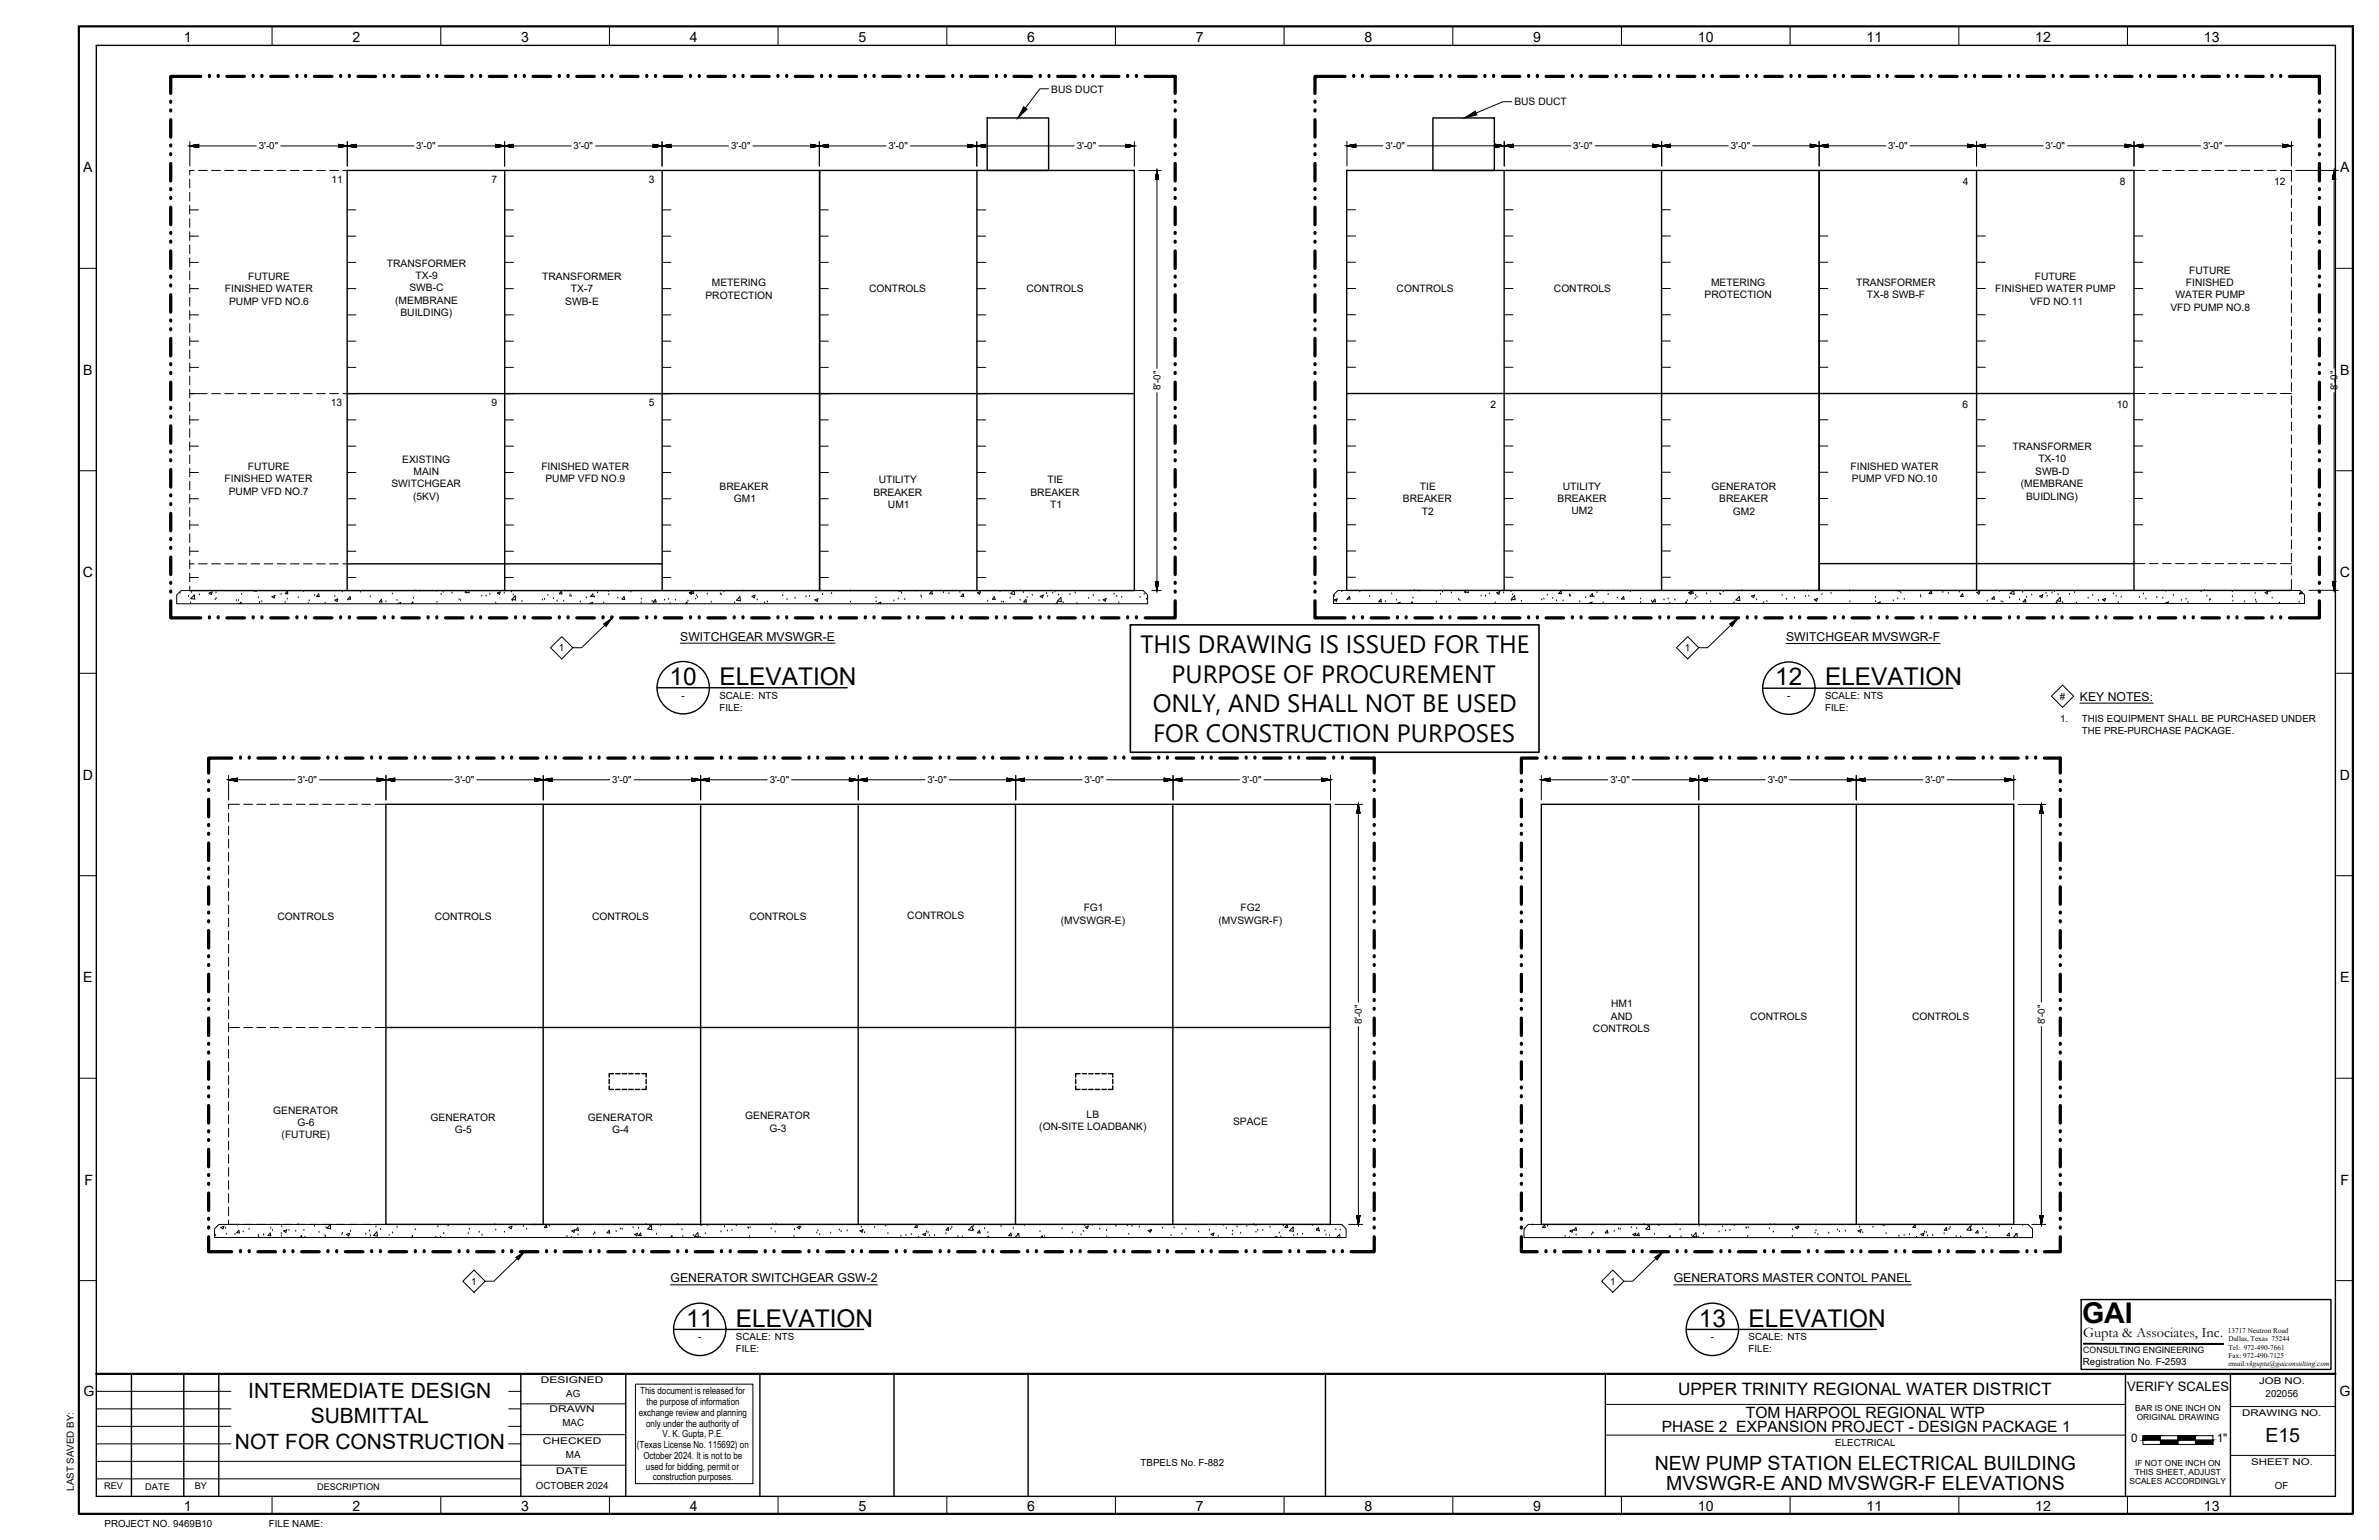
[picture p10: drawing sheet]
<svg xmlns="http://www.w3.org/2000/svg" width="864mm" height="559mm" viewBox="0 0 864 559" stroke-linecap="round" stroke-linejoin="round" font-family="sans-serif">
<defs><g id="words">
<text font-size="10.4" x="755.8" y="480">GAI</text>
<g font-size="9.1">
<text x="414" y="237">THIS DRAWING IS ISSUED FOR THE</text>
<text x="425.3" y="247.7">PURPOSE OF PROCUREMENT</text>
<text x="418.5" y="258.4">ONLY, AND SHALL NOT BE USED</text>
<text x="418.6" y="269.1">FOR CONSTRUCTION PURPOSES</text>
</g>
<g font-size="8.9">
<text x="243.1" y="248.5">10</text>
<text x="261.2" y="248.5">ELEVATION</text>
<text x="644.4" y="248.7">12</text>
<text x="662.5" y="248.7">ELEVATION</text>
<text x="249.1" y="481.4">11</text>
<text x="267.2" y="481.4">ELEVATION</text>
<text x="616.7" y="481.4">13</text>
<text x="634.7" y="481.4">ELEVATION</text>
</g>
<g font-size="7.6">
<text x="90.1" y="507.2">INTERMEDIATE DESIGN</text>
<text x="112.8" y="516.4">SUBMITTAL</text>
<text x="85.3" y="525.7">NOT FOR CONSTRUCTION</text>
</g>
<g font-size="7.1">
<text x="822.4" y="523.4">E15</text>
<text x="600.7" y="533.4">NEW PUMP STATION ELECTRICAL BUILDING</text>
<text x="604.8" y="540.7">MVSWGR-E AND MVSWGR-F ELEVATIONS</text>
</g>
<text font-size="6.2" x="609.2" y="506.3">UPPER TRINITY REGIONAL WATER DISTRICT</text>
<g font-size="5.7">
<text x="633.8" y="514.5">TOM HARPOOL REGIONAL WTP</text>
<text x="603.2" y="519.8">PHASE 2 EXPANSION PROJECT - DESIGN PACKAGE 1</text>
</g>
<text font-size="5.2" x="756.2" y="485.3">Gupta &amp; Associates, Inc.</text>
<g font-size="5.1">
<text x="66.7" y="15.3">1</text>
<text x="128" y="15.3">2</text>
<text x="189.2" y="15.3">3</text>
<text x="250.4" y="15.3">4</text>
<text x="311.7" y="15.3">5</text>
<text x="372.9" y="15.3">6</text>
<text x="434.1" y="15.3">7</text>
<text x="495.3" y="15.3">8</text>
<text x="556.6" y="15.3">9</text>
<text x="616.4" y="15.3">10</text>
<text x="677.6" y="15.3">11</text>
<text x="738.8" y="15.3">12</text>
<text x="800.1" y="15.3">13</text>
<text x="30.2" y="62.4">A</text>
<text x="849.5" y="62.4">A</text>
<text x="30.2" y="135.9">B</text>
<text x="849.5" y="135.9">B</text>
<text x="30.1" y="209.4">C</text>
<text x="849.4" y="209.4">C</text>
<text x="30.1" y="282.9">D</text>
<text x="849.4" y="282.9">D</text>
<text x="30.2" y="356.4">E</text>
<text x="849.5" y="356.4">E</text>
<text x="30.7" y="429.8">F</text>
<text x="849.6" y="429.8">F</text>
<text x="30.3" y="506.5">G</text>
<text x="849.2" y="506.5">G</text>
<text x="66.7" y="548.3">1</text>
<text x="128" y="548.3">2</text>
<text x="189.2" y="548.3">3</text>
<text x="250.4" y="548.3">4</text>
<text x="311.7" y="548.3">5</text>
<text x="372.9" y="548.3">6</text>
<text x="434.1" y="548.3">7</text>
<text x="495.3" y="548.3">8</text>
<text x="556.6" y="548.3">9</text>
<text x="616.4" y="548.3">10</text>
<text x="677.6" y="548.3">11</text>
<text x="738.8" y="548.3">12</text>
<text x="800.1" y="548.3">13</text>
</g>
<text font-size="4.7" x="772.2" y="504.7">VERIFY SCALES</text>
<g font-size="4.4">
<text x="246.9" y="232.5">SWITCHGEAR MVSWGR-E</text>
<text x="648.4" y="232.6">SWITCHGEAR MVSWGR-F</text>
<text x="755" y="254.2">KEY NOTES:</text>
<text x="243.4" y="465.3">GENERATOR SWITCHGEAR GSW-2</text>
<text x="607.6" y="465.3">GENERATORS MASTER CONTOL PANEL</text>
</g>
<g font-size="4.3">
<text x="773.7" y="523.2">0</text>
<text x="804.7" y="523.2">1&quot;</text>
</g>
<g font-size="3.7">
<text x="381.6" y="33.6">BUS DUCT</text>
<text x="549.7" y="38.3">BUS DUCT</text>
<text x="120.4" y="66.5">11</text>
<text x="178.4" y="66.5">7</text>
<text x="235.5" y="66.5">3</text>
<text x="712.5" y="67.2">4</text>
<text x="769.6" y="67.2">8</text>
<text x="825.5" y="67.2">12</text>
<text x="90.1" y="101.6">FUTURE</text>
<text x="140.5" y="96.7">TRANSFORMER</text>
<text x="150.9" y="101.2">TX-9</text>
<text x="196.9" y="101.6">TRANSFORMER</text>
<text x="738.6" y="101.5">FUTURE</text>
<text x="794.7" y="99.3">FUTURE</text>
<text x="81.7" y="106">FINISHED WATER</text>
<text x="148.6" y="105.7">SWB-C</text>
<text x="207.3" y="106">TX-7</text>
<text x="258.4" y="103.8">METERING</text>
<text x="315.5" y="106.1">CONTROLS</text>
<text x="372.7" y="106.1">CONTROLS</text>
<text x="507" y="106">CONTROLS</text>
<text x="564.1" y="106">CONTROLS</text>
<text x="621.1" y="103.8">METERING</text>
<text x="673.8" y="103.8">TRANSFORMER</text>
<text x="724.3" y="106">FINISHED WATER PUMP</text>
<text x="793.5" y="103.8">FINISHED</text>
<text x="83.2" y="110.5">PUMP VFD NO.6</text>
<text x="143.5" y="110.2">(MEMBRANE</text>
<text x="205.2" y="110.5">SWB-E</text>
<text x="256.1" y="108.3">PROTECTION</text>
<text x="618.8" y="108.3">PROTECTION</text>
<text x="677.7" y="108.3">TX-8 SWB-F</text>
<text x="736.9" y="110.5">VFD NO.11</text>
<text x="787.9" y="112.7">VFD PUMP NO.8</text>
<text x="789.7" y="108.2">WATER PUMP</text>
<text x="145.4" y="114.7">BUILDING)</text>
<text x="120.1" y="147.4">13</text>
<text x="178.4" y="147.4">9</text>
<text x="235.5" y="147.4">5</text>
<text x="541" y="148">2</text>
<text x="712.4" y="147.9">6</text>
<text x="768.4" y="147.9">10</text>
<text x="146" y="167.9">EXISTING</text>
<text x="730.6" y="163.4">TRANSFORMER</text>
<text x="739.9" y="167.8">TX-10</text>
<text x="90" y="170.5">FUTURE</text>
<text x="150.1" y="172.4">MAIN</text>
<text x="196.5" y="170.5">FINISHED WATER</text>
<text x="671.8" y="170.4">FINISHED WATER</text>
<text x="738.8" y="172.3">SWB-D</text>
<text x="81.5" y="175">FINISHED WATER</text>
<text x="83.1" y="179.5">PUMP VFD NO.7</text>
<text x="142.1" y="176.9">SWITCHGEAR</text>
<text x="198" y="175">PUMP VFD NO.9</text>
<text x="261.2" y="177.6">BREAKER</text>
<text x="317" y="179.9">BREAKER</text>
<text x="319" y="175.4">UTILITY</text>
<text x="374.1" y="179.9">BREAKER</text>
<text x="380.2" y="175.4">TIE</text>
<text x="515.5" y="177.8">TIE</text>
<text x="567.4" y="177.8">UTILITY</text>
<text x="621.2" y="177.8">GENERATOR</text>
<text x="672.3" y="175">PUMP VFD NO.10</text>
<text x="733.6" y="176.8">(MEMBRANE</text>
<text x="149.9" y="181.4">(5KV)</text>
<text x="266.4" y="182.1">GM1</text>
<text x="322.3" y="184.3">UM1</text>
<text x="381.2" y="184.3">T1</text>
<text x="509.3" y="182.2">BREAKER</text>
<text x="565.4" y="182.2">BREAKER</text>
<text x="624.1" y="182.2">BREAKER</text>
<text x="735.5" y="181.3">BUIDLING)</text>
<text x="516.2" y="186.7">T2</text>
<text x="570.4" y="186.6">UM2</text>
<text x="629.1" y="186.7">GM2</text>
<text x="100.7" y="333.7">CONTROLS</text>
<text x="157.8" y="333.7">CONTROLS</text>
<text x="214.9" y="333.7">CONTROLS</text>
<text x="272.1" y="333.7">CONTROLS</text>
<text x="329.4" y="333.3">CONTROLS</text>
<text x="385.1" y="335.2">(MVSWGR-E)</text>
<text x="393.4" y="330.7">FG1</text>
<text x="442.3" y="335.2">(MVSWGR-F)</text>
<text x="450.3" y="330.7">FG2</text>
<text x="584.9" y="365.5">HM1</text>
<text x="584.8" y="370">AND</text>
<text x="635.4" y="370">CONTROLS</text>
<text x="694.1" y="370">CONTROLS</text>
<text x="578.3" y="374.4">CONTROLS</text>
<text x="99.2" y="404.1">GENERATOR</text>
<text x="156.3" y="406.7">GENERATOR</text>
<text x="213.4" y="406.7">GENERATOR</text>
<text x="270.6" y="406.1">GENERATOR</text>
<text x="394.5" y="405.6">LB</text>
<text x="102.2" y="413.1">(FUTURE)</text>
<text x="107.9" y="408.6">G-6</text>
<text x="165.1" y="411.2">G-5</text>
<text x="222.2" y="411.2">G-4</text>
<text x="279.3" y="410.6">G-3</text>
<text x="377.3" y="410.1">(ON-SITE LOADBANK)</text>
<text x="447.6" y="408.4">SPACE</text>
</g>
<g font-size="3.5">
<text x="93.9" y="54.2">3'-0&quot;</text>
<text x="151.1" y="54.2">3'-0&quot;</text>
<text x="208.2" y="54.2">3'-0&quot;</text>
<text x="265.4" y="54.2">3'-0&quot;</text>
<text x="322.5" y="54.2">3'-0&quot;</text>
<text x="390.9" y="54.2">3'-0&quot;</text>
<text x="503" y="54.1">3'-0&quot;</text>
<text x="571.1" y="54.1">3'-0&quot;</text>
<text x="628.3" y="54.1">3'-0&quot;</text>
<text x="685.4" y="54.1">3'-0&quot;</text>
<text x="742.6" y="54.1">3'-0&quot;</text>
<text x="799.7" y="54.1">3'-0&quot;</text>
<text x="421.2" y="141.6" transform="rotate(-90 421.2 141.6)">8'-0&quot;</text>
<text x="848.5" y="141.6" transform="rotate(-90 848.5 141.6)">8'-0&quot;</text>
<text x="202.9" y="236.3">1</text>
<text x="611.6" y="236.3">1</text>
<text x="247.4" y="253.5">-</text>
<text x="261.2" y="253.5">SCALE: NTS</text>
<text x="261.2" y="257.9">FILE:</text>
<text x="648.8" y="253.6">-</text>
<text x="662.5" y="253.6">SCALE: NTS</text>
<text x="662.5" y="258">FILE:</text>
<text x="747.7" y="253.9">#</text>
<text x="747.8" y="262.1">1.</text>
<text x="755.7" y="262.1">THIS EQUIPMENT SHALL BE PURCHASED UNDER</text>
<text x="755.7" y="266.4">THE PRE-PURCHASE PACKAGE.</text>
<text x="108" y="284.2">3'-0&quot;</text>
<text x="165.1" y="284.2">3'-0&quot;</text>
<text x="222.2" y="284.2">3'-0&quot;</text>
<text x="279.4" y="284.2">3'-0&quot;</text>
<text x="336.6" y="284.2">3'-0&quot;</text>
<text x="393.7" y="284.2">3'-0&quot;</text>
<text x="450.9" y="284.2">3'-0&quot;</text>
<text x="584.6" y="284.2">3'-0&quot;</text>
<text x="641.7" y="284.2">3'-0&quot;</text>
<text x="698.9" y="284.2">3'-0&quot;</text>
<text x="494.3" y="371.6" transform="rotate(-90 494.3 371.6)">8'-0&quot;</text>
<text x="742.3" y="371.6" transform="rotate(-90 742.3 371.6)">8'-0&quot;</text>
<text x="171.1" y="466.2">1</text>
<text x="584.5" y="466.2">1</text>
<text x="253.4" y="486.3">-</text>
<text x="267.2" y="486.3">SCALE: NTS</text>
<text x="267.2" y="490.7">FILE:</text>
<text x="621" y="486.3">-</text>
<text x="634.7" y="486.3">SCALE: NTS</text>
<text x="634.7" y="490.7">FILE:</text>
<text x="756.1" y="495.4">Registration No. F-2593</text>
<text x="205.6" y="507">AG</text>
<text x="232.4" y="506">This document is released for</text>
<text x="234.7" y="509.9">the purpose of information</text>
<text x="822.5" y="506.8">202056</text>
<text x="231.9" y="513.8">exchange review and planning</text>
<text x="204.2" y="517.4">MAC</text>
<text x="234.6" y="517.7">only under the authority of</text>
<text x="240.5" y="521.6">V. K. Gupta, P.E.</text>
<text x="231.2" y="525.5">(Texas License No. 115692) on</text>
<text x="666.2" y="524.7">ELECTRICAL</text>
<text x="205.4" y="529.1">MA</text>
<text x="233.6" y="529.4">October 2024. It is not to be</text>
<text x="234.5" y="533.3">used for bidding, permit or</text>
<text x="414" y="531.9">TBPELS No. F-882</text>
<text x="236.9" y="537.2">construction purposes.</text>
<text x="26.8" y="541" transform="rotate(-90 26.8 541)">LAST SAVED BY:</text>
<text x="194.5" y="540.3">OCTOBER 2024</text>
<text x="825.8" y="540.3">OF</text>
<text x="37.9" y="554.2">PROJECT NO. 9469B10</text>
<text x="97.6" y="554.2">FILE NAME:</text>
</g>
<g font-size="3.3">
<text x="196.4" y="501.8">DESIGNED</text>
<text x="820.1" y="502">JOB NO.</text>
<text x="199.5" y="512.5">DRAWN</text>
<text x="814" y="513.9">DRAWING NO.</text>
<text x="197.1" y="523.8">CHECKED</text>
<text x="817.2" y="531.6">SHEET NO.</text>
<text x="201.9" y="535">DATE</text>
<text x="37.8" y="540.3">REV</text>
<text x="52.7" y="540.5">DATE</text>
<text x="70.7" y="540.5">BY</text>
<text x="115.1" y="540.6">DESCRIPTION</text>
</g>
<text font-size="3.2" x="756.2" y="490.9">CONSULTING ENGINEERING</text>
<g font-size="3">
<text x="775.1" y="511.9">BAR IS ONE INCH ON</text>
<text x="775.6" y="515.2">ORIGINAL DRAWING</text>
<text x="775.1" y="531.8">IF NOT ONE INCH ON</text>
<text x="773" y="538.6">SCALES ACCORDINGLY</text>
<text x="774.9" y="535.3">THIS SHEET, ADJUST</text>
</g>
<g font-size="2.6">
<text x="808.7" y="483.7">13717 Neutron Road</text>
<text x="808.9" y="489.8">Tel: 972-490-7661</text>
<text x="809" y="486.7">Dallas, Texas 75244</text>
<text x="808.9" y="495.7">email:vkgupta@gaiconsulting.com</text>
<text x="809" y="492.7">Fax: 972-490-7125</text>
</g>
</g></defs>
<!-- layer: E-EQUIP_NEW -->
<g fill="none" stroke="#000" stroke-width=".51">
<path d="M358.4 42.8h22.3v19h-22.3zM520.1 42.8h22.4v19h-22.4zM183.2 61.8v152.5M240.4 61.8v152.5M297.5 61.8v152.5M354.6 61.8v152.5M546 61.8v152.4M603.2 61.8v152.4M660.4 61.8v152.4M717.5 61.8v152.4M126 142.8h285.8M488.9 142.8h285.8"/>
<path d="M68.9 214.3h342.9M126 214.3v-152.5h285.8v152.5M126 204.6h114.4M660.4 204.5h114.3M774.7 214.2v-152.4h-285.8v152.4h342.9M197.2 291.8v152.5M254.3 291.8v152.5M311.5 291.8v152.5M368.6 291.8v152.5M425.7 291.8v152.5M482.9 291.8v152.5M483 291.8h-342.9v152.5h342.9"/>
<path d="M559.5 291.8h171.5v152.5h-171.5zM616.7 291.8v152.5M673.9 291.8v152.5M140.1 372.8h342.9M221.1 394v1.3h1.6M221.1 391.7v1.5M222.7 389.6h-1.6v1.3M223.5 395.3h1.6M223.5 389.6h1.6M225.8 395.3h1.7M225.8 389.6h1.7M228.3 395.3h1.5"/>
<path d="M228.3 389.6h1.5M230.6 395.3h1.6M230.6 389.6h1.6M233 389.6h1.6v1.3M234.6 394v1.3h-1.6M234.6 391.7v1.5M390.5 394v1.3h1.5M390.5 391.7v1.5M392 389.6h-1.5v1.3M392.9 395.3h1.5M392.9 389.6h1.5M395.2 395.3h1.6"/>
<path d="M395.2 389.6h1.6M397.6 395.3h1.6M397.6 389.6h1.6M400 395.3h1.6M400 389.6h1.6M402.4 389.6h1.5v1.3M403.9 394v1.3h-1.5M403.9 391.7v1.5"/>
</g>
<!-- layer: E-FUTURE -->
<g fill="none" stroke="#000" stroke-width=".36">
<path d="M68.9 76.2h3.2M68.9 65v3.2M68.9 69.8v3.2M68.9 74.5v3.2M68.9 79.3v3.2M70.5 61.8h-1.6v1.7M72.1 61.8h3.1M76.8 61.8h3.2M81.6 61.8h3.2M86.4 61.8h3.1M91.1 61.8h3.2M95.9 61.8h3.2"/>
<path d="M100.6 61.8h3.2M105.4 61.8h3.2M110.2 61.8h3.1M114.9 61.8h3.2M119.7 61.8h3.2M124.5 61.8h1.5M774.7 61.8h3.9M780.2 61.8h3.2M785 61.8h3.2M789.7 61.8h3.2M794.5 61.8h3.2M799.3 61.8h3.1"/>
<path d="M804 61.8h3.2M808.8 61.8h3.2M813.6 61.8h3.1M818.3 61.8h3.2M823.1 61.8h3.2M827.8 61.8h4v4M831.8 67.4v3.2M831.8 72.1v3.2M831.8 76.9v3.2M68.9 95.2h3.2M68.9 85.7h3.2M68.9 84.1v3.1"/>
<path d="M68.9 88.9v3.1M68.9 93.6v3.2M68.9 98.4v3.2M831.8 81.7v3.1M831.8 86.4v3.2M831.8 91.2v3.2M831.8 96v3.1M68.9 104.7h3.2M68.9 114.3h3.2M68.9 103.2v3.1M68.9 107.9v3.2M68.9 112.7v3.2"/>
<path d="M68.9 117.4v3.2M831.8 100.7v3.2M831.8 105.5v3.2M831.8 110.2v3.2M831.8 115v3.2M831.8 119.8v3.1M68.9 123.8h3.2M68.9 133.3h3.2M68.9 122.2v3.2M68.9 127v3.1M68.9 131.7v3.2M68.9 136.5v3.2"/>
<path d="M831.8 124.5v3.2M831.8 129.3v3.2M831.8 134.1v3.1M831.8 138.8v3.2M68.9 142.8h6.3M68.9 152.4h3.2M68.9 141.3v3.1M68.9 146v3.2M68.9 150.8v3.2M68.9 155.5v3.2M76.8 142.8h3.2M81.6 142.8h3.2"/>
<path d="M86.4 142.8h3.1M91.1 142.8h3.2M95.9 142.8h3.2M100.6 142.8h3.2M105.4 142.8h3.2M110.2 142.8h3.1M114.9 142.8h3.2M119.7 142.8h3.2M124.5 142.8h1.5M774.7 142.8h3.9M780.2 142.8h3.2M785 142.8h3.2"/>
<path d="M789.7 142.8h3.2M794.5 142.8h3.2M799.3 142.8h3.1M804 142.8h3.2M808.8 142.8h3.2M813.6 142.8h3.1M818.3 142.8h3.2M823.1 142.8h3.2M827.8 142.8h4M831.8 143.6v3.2M831.8 148.3v3.2M831.8 153.1v3.2"/>
<path d="M831.8 157.9v3.1M68.9 161.9h3.2M68.9 171.5h3.2M68.9 160.3v3.2M68.9 165.1v3.1M68.9 169.8v3.2M68.9 174.6v3.2M68.9 179.4v3.1M831.8 162.6v3.2M831.8 167.4v3.2M831.8 172.2v3.1M831.8 176.9v3.2"/>
<path d="M68.9 181h3.2M68.9 190.5h3.2M68.9 184.2v3.1M68.9 188.9v3.2M68.9 193.7v3.2M68.9 198.4v3.2M831.8 181.7v3.2M831.8 186.4v3.2M831.8 191.2v3.2M831.8 196v3.1M68.9 200h3.2M68.9 209.6h3.2"/>
<path d="M68.9 204.6h1.6M68.9 203.2v3.2M68.9 207.9v3.2M68.9 212.7v1.6M72.1 204.6h3.1M76.8 204.6h3.2M81.6 204.6h3.2M86.4 204.6h3.1M91.1 204.6h3.2M95.9 204.6h3.2M100.6 204.6h3.2M105.4 204.6h3.2"/>
<path d="M110.2 204.6h3.1M114.9 204.6h3.2M119.7 204.6h3.2M124.5 204.6h1.5M774.7 204.5h3.9M780.2 204.5h3.2M785 204.5h3.2M789.7 204.5h3.2M794.5 204.5h3.2M799.3 204.5h3.1M804 204.5h3.2M808.8 204.5h3.2"/>
<path d="M813.6 204.5h3.1M818.3 204.5h3.2M823.1 204.5h3.2M827.8 204.5h4M831.8 200.7v3.2M831.8 205.5v3.2M831.8 210.3v3.9M83 295v3.2M83 299.8v3.2M86.9 291.8h-3.9v1.7M88.5 291.8h3.2M93.3 291.8h3.1"/>
<path d="M98 291.8h3.2M102.8 291.8h3.2M107.6 291.8h3.1M112.3 291.8h3.2M117.1 291.8h3.2M121.8 291.8h3.2M126.6 291.8h3.2M131.4 291.8h3.1M136.1 291.8h4M83 304.5v3.2M83 309.3v3.2M83 314.1v3.1"/>
<path d="M83 318.9v3.1M83 323.6v3.2M83 328.4v3.2M83 333.1v3.2M83 337.9v3.2M83 342.6v3.2M83 347.4v3.2M83 352.2v3.1M83 357v3.1M83 361.7v3.2M83 366.5v3.2M83 371.2v3.2"/>
<path d="M83 376v3.2M83 372.8h3.9M88.5 372.8h3.2M93.3 372.8h3.1M98 372.8h3.2M102.8 372.8h3.2M107.6 372.8h3.1M112.3 372.8h3.2M117.1 372.8h3.2M121.8 372.8h3.2M126.6 372.8h3.2M131.4 372.8h3.1"/>
<path d="M136.1 372.8h4M83 380.8v3.2M83 385.5v3.2M83 390.3v3.2M83 395.1v3.1M83 399.8v3.2M83 404.6v3.2M83 409.4v3.1M83 414.1v3.2M83 418.9v3.2M83 423.6v3.2M83 428.4v3.2"/>
<path d="M83 433.2v3.1M83 437.9v3.2M83 442.7v1.6h3.9M88.5 444.3h3.2M93.3 444.3h3.1M98 444.3h3.2M102.8 444.3h3.2M107.6 444.3h3.1M112.3 444.3h3.2M117.1 444.3h3.2M121.8 444.3h3.2M126.6 444.3h3.2"/>
<path d="M131.4 444.3h3.1M136.1 444.3h4"/>
</g>
<!-- layer: E-EQUIP_NEW -->
<g fill="none" stroke="#000" stroke-width=".36">
<path d="M126 76.2h3.2M183.2 76.2h3.2M240.4 76.2h3.1M297.5 76.2h3.2M354.7 76.2h3.1M488.9 76.1h3.2M546.1 76.1h3.1M603.2 76.1h3.2M126 95.2h3.2M126 85.7h3.2M183.2 95.2h3.2M183.2 85.7h3.2"/>
<path d="M240.4 95.2h3.1M240.4 85.7h3.1M297.5 95.2h3.2M297.5 85.7h3.2M354.7 95.2h3.1M354.7 85.7h3.1M488.9 95.2h3.2M488.9 85.6h3.2M546.1 95.2h3.1M546.1 85.6h3.1M603.2 95.2h3.2M603.2 85.6h3.2"/>
<path d="M660.4 95.2h3.1M660.4 85.6h3.1M717.5 95.2h3.2M717.5 85.6h3.2M774.7 95.2h3.1M774.7 85.6h3.1M126 104.7h3.2M126 114.3h3.2M183.2 104.7h3.2M183.2 114.3h3.2M240.4 104.7h3.1M240.4 114.3h3.1"/>
<path d="M297.5 104.7h3.2M297.5 114.3h3.2M354.7 104.7h3.1M354.7 114.3h3.1M488.9 104.7h3.2M488.9 114.2h3.2M546.1 104.7h3.1M546.1 114.2h3.1M603.2 104.7h3.2M603.2 114.2h3.2M660.4 104.7h3.1M660.4 114.2h3.1"/>
<path d="M717.5 104.7h3.2M717.5 114.2h3.2M774.7 104.7h3.1M774.7 114.2h3.1M126 123.8h3.2M126 133.3h3.2M183.2 123.8h3.2M183.2 133.3h3.2M240.4 123.8h3.1M240.4 133.3h3.1M297.5 123.8h3.2M297.5 133.3h3.2"/>
<path d="M354.7 123.8h3.1M354.7 133.3h3.1M488.9 123.7h3.2M488.9 133.3h3.2M546.1 123.7h3.1M546.1 133.3h3.1M603.2 123.7h3.2M603.2 133.3h3.2M660.4 123.7h3.1M660.4 133.3h3.1M717.5 123.7h3.2M717.5 133.3h3.2"/>
<path d="M774.7 123.7h3.1M774.7 133.3h3.1M126 142.8h3.2M126 152.4h3.2M183.2 142.8h3.2M183.2 152.4h3.2M240.4 142.8h3.1M240.4 152.4h3.1M297.5 142.8h3.2M297.5 152.4h3.2M354.7 142.8h3.1M354.7 152.4h3.1"/>
<path d="M488.9 142.8h3.2M488.9 152.3h3.2M546.1 142.8h3.1M546.1 152.3h3.1M603.2 142.8h3.2M603.2 152.3h3.2M660.4 142.8h3.1M660.4 152.3h3.1M717.5 142.8h3.2M717.5 152.3h3.2M774.7 142.8h3.1M774.7 152.3h3.1"/>
<path d="M126 161.9h3.2M126 171.5h3.2M183.2 161.9h3.2M183.2 171.5h3.2M240.4 161.9h3.1M240.4 171.5h3.1M297.5 161.9h3.2M297.5 171.5h3.2M354.7 161.9h3.1M354.7 171.5h3.1M488.9 161.8h3.2M488.9 171.4h3.2"/>
<path d="M546.1 161.8h3.1M546.1 171.4h3.1M603.2 161.8h3.2M603.2 171.4h3.2M660.4 161.8h3.1M660.4 171.4h3.1M717.5 161.8h3.2M717.5 171.4h3.2M774.7 161.8h3.1M774.7 171.4h3.1M126 181h3.2M126 190.5h3.2"/>
<path d="M183.2 181h3.2M183.2 190.5h3.2M240.4 181h3.1M240.4 190.5h3.1M297.5 181h3.2M297.5 190.5h3.2M354.7 181h3.1M354.7 190.5h3.1M488.9 180.9h3.2M488.9 190.4h3.2M488.9 199.9h3.2M546.1 180.9h3.1"/>
<path d="M546.1 190.4h3.1M546.1 199.9h3.1M603.2 180.9h3.2M603.2 190.4h3.2M603.2 199.9h3.2M660.4 180.9h3.1M660.4 190.4h3.1M717.5 180.9h3.2M717.5 190.4h3.2M774.7 180.9h3.1M774.7 190.4h3.1M126 200h3.2"/>
<path d="M126 209.6h3.2M183.2 200h3.2M183.2 209.6h3.2M240.4 200h3.1M240.4 209.6h3.1M297.5 200h3.2M297.5 209.6h3.2M354.7 200h3.1M354.7 209.6h3.1M488.9 209.5h3.2M546.1 209.5h3.1M603.2 209.5h3.2"/>
</g>
<!-- layer: E-EQUIP PAD_NEW -->
<g fill="none" stroke="#000" stroke-width=".36">
<path d="M65.4 215.3h.1M68.4 216.4h.1M69.2 218.8h.1M69.6 215h.1M69.6 217.2h.1M70.5 215.9l.2 1.5-1.4-.2zM72.4 215.9h.1M75.9 215.2l1.1-.4-.3 .9zM78.1 217.6h.1M78.4 215.1h.1M78.4 217.2h.1M85.8 217.9h.1"/>
<path d="M86.6 217.9h.1M87 219.1l.5-.6v.6M87.7 215.6h.1M92.2 214.3l.9 .2-.1-.2M93.8 216.9h.1M94.2 218.7h.1M95 218.3h.1M98.7 216.5l1.1-.4-.3 .9zM102 215.7h.1M103.5 218.7h.1M104.3 217.4h.1M104.3 214.5l.2 1-1-.1z"/>
<path d="M108.2 216.9h.1M110.2 214.6h.1M112 219h.1M112.3 218h.1M114.3 216.1h.1M115.7 215.5l.2 1-1-.1zM118 218.9h.1M121.5 216.4h.1M121.5 217.8l1.1-.5-.3 1zM124.3 214.8h.1M126.2 217.7h.1M127.1 216.5l.2 1-1-.1z"/>
<path d="M130.8 214.8h.1M134.4 216.6h.1M138.5 217.5l.1 1-.9-.1zM140.1 218.4h.1M142.4 215.6h.1M144.1 217.8h.1M144.4 219.1l1.1-.5-.2 .5M149.4 219.1l.5-.6v.6M150.1 217.1h.1M150.7 214.4h.1M152.4 214.5h.1M158.3 214.3h.2"/>
<path d="M158.6 218.6h.1M160.1 215.7h.1M160.9 214.9h.1M164.1 215.2h.1M166.7 217.6h.1M167.2 217.9h.1M169.3 215.2h.1M169.4 214.3l-.6 .5M170.1 214.4h.1M170.2 214.3l.1 .8-1.5-.2M174.9 216.3h.1M176.4 216.4h.1"/>
<path d="M177.8 215.6h.1M180 218.9h.1M180.5 215.2l1.1-.4-.3 .9zM183 215.2h.1M185.7 214.8h.1M186 218.1h.1M186.3 215.9h.1M187 216.2l.2 1.5-1.4-.2zM189.5 218.3h.1M196.9 217.7h.1M197.7 217.5h.1M198.9 216h.1"/>
<path d="M200.9 217.2h.1M202.2 218.1h.1M203.8 214.5l.2 1-1-.1zM204.6 218.1h.1M206.9 216.4h.1M206.9 215.9h.1M207.3 216.3h.1M210.7 218.4h.1M212.9 217h.1M214.2 219.1l.9-.5-.1 .5M215.2 215.5l.2 1-1-.1zM215.8 216.7h.1"/>
<path d="M216.9 215.1h.1M219.2 218.8h.1M220.9 214.6h.1M221 215.8h.1M224.3 217h.1M226.6 216.5l.2 1-1-.1zM228 214.3h.2M229 214.8h.1M232.7 218.7h.1M232.8 217.4h.1M236.7 218.2h.1M237.1 218.9h.1"/>
<path d="M238 217.5l.2 1-1-.1zM241.3 217.8h.1M242.7 217.4h.1M243.3 219h.1M245.2 217.8h.1M248.9 219.1l.4-.6 .2 .6M249.7 218.1h.1M250.2 215.1l1.1-.4-.3 1zM251.2 214.3l-.8 .9 1.4 .2-.1-1.1M252.6 217.4h.1M252.8 216.1h.1M253.2 216.7h.1"/>
<path d="M256.8 215.6h.1M258.2 218.5h.1M261.5 215.6h.1M261.8 215.8h.1M262.8 214.8h.1M266.7 218.8h.1M268.6 216.5l.2 1.5-1.4-.2zM269.6 214.5h.1M273 216.4l1.1-.4-.3 1zM274.9 217.7h.1M277.5 218.7h.1M278.6 218.4h.1"/>
<path d="M284.1 216.1h.1M285.7 217.6h.1M288.6 217.1h.1M292.6 216.6h.1M293.4 214.5h.1M293.8 216.4h.1M295.8 217.7l1.1-.4-.3 .9zM298.6 215.8h.1M301.9 215.4h.1M308.7 214.5h.1M308.7 218.5h.1M318 216.9h.1"/>
<path d="M318.1 218.4h.1M318.8 219.1l-.2-.2 1.1-.4-.1 .6M324.5 218.1h.1M326.1 217.3h.1M326.2 214.3l.9 .2-.1-.2M327.2 215.3h.1M328.5 217.6h.1M332.7 214.3h.1M334.3 216.2h.1M334.5 216.7h.1M338.2 214.5l.3 1-1-.1zM342.5 215.1h.1"/>
<path d="M344.5 215.4h.1M348.4 214.9h.1M349.6 215.5l.2 1-.9-.1zM354.8 215.1l1.1-.4-.3 .9zM358.6 218.1h.1M361 216.5l.2 1-.9-.1zM363 214.7h.1M363.6 218.4h.1M364.3 218.5h.1M366.7 217h.1M368 214.3l-1.1 1.2 1.4 .2-.1-1.4M370.3 217.8h.1"/>
<path d="M371.5 215h.1M372.4 217.5l.2 1-1-.1zM372.9 216.8h.1M374.7 216h.1M377.6 216.4l1.1-.5-.3 1zM379.9 215.4h.1M380.3 216.5h.1M382.1 215.2h.1M383 214.8h.1M383.3 219.1l.5-.6 .1 .6M384.3 215.9h.1M385.1 216.8l.2 1.5-1.4-.2z"/>
<path d="M386 218.7h.1M388.4 215.7h.1M390.3 215.1h.1M390.9 219h.1M395.2 217.1h.1M396.9 216.1h.1M398.9 218h.1M400.4 217.6l1.1-.4-.3 1zM404.5 215.6h.1M405.4 216.5h.1M406.1 218.7h.1M407.2 216.7h.1"/>
<path d="M413.9 216.8h.1M415.3 215.6h.1M416.2 217.4h.1M484.3 217.7l1.1-.4-.3 .9zM484.3 216.3h.1M487.1 214.7h.1M489 217.6h.1M489.9 216.4l.2 1-1-.1zM493.6 214.8h.1M497.2 216.5h.1M501.3 217.4l.1 1-.9-.1zM502.9 218.3h.1"/>
<path d="M505.2 215.5h.1M506.9 217.8h.1M507.2 219l1.1-.5-.2 .5M512.1 219l.6-.6v.6M512.9 217h.1M513.5 214.3h.1M515.2 214.5h.1M521.1 214.2h.2M521.4 218.5h.1M522.9 215.7h.1M523.7 214.8h.1M526.9 215.1h.1"/>
<path d="M529.5 217.5h.1M530 217.9h.1M532.1 215.1h.1M532.2 214.2l-.5 .6 1.4 .2-.1-.8M532.9 214.4h.1M537.7 216.3h.1M539.2 216.3h.1M540.6 215.5h.1M542.8 218.8h.1M543.3 215.1l1.1-.4-.3 .9zM545.8 215.1h.1M548.5 214.7h.1"/>
<path d="M548.8 218h.1M549.1 215.9h.1M549.8 216.1l.2 1.5-1.4-.2zM552.3 218.2h.1M559.7 217.7h.1M560.5 217.4h.1M561.7 215.9h.1M563.7 217.1h.1M565 218h.1M566.6 214.4l.2 1-1-.1zM567.4 218.1h.1M569.7 216.3h.1"/>
<path d="M569.7 215.8h.1M570.1 216.2h.1M573.5 218.4h.1M575.6 216.9h.1M577 219l.9-.5-.1 .5M578 215.4l.2 1-1-.1zM578.6 216.6h.1M579.7 215h.1M582 218.7h.1M583.7 214.5h.1M583.8 215.7h.1M587.1 217h.1"/>
<path d="M589.4 216.4l.2 1-1-.1 .8-.9M590.8 214.2h.2M591.8 214.7h.1M595.5 218.7h.1M595.6 217.3h.1M599.5 218.1h.1M599.9 218.8h.1M600.8 217.4l.2 1-1-.1zM604.1 217.7h.1M605.5 217.3h.1M606.1 218.9h.1M608 217.7h.1"/>
<path d="M611.7 219l.4-.6 .2 .6M612.5 218h.1M613 215.1l1.1-.5-.3 1zM614 214.2l-.8 .9 1.4 .2-.1-1.1M615.4 217.3h.1M615.6 216h.1M616 216.7h.1M619.5 215.5h.1M621 218.4h.1M624.3 215.5h.1M624.6 215.7h.1M625.6 214.7h.1"/>
<path d="M629.5 218.7h.1M631.4 216.4l.2 1.5-1.4-.2zM632.4 214.4h.1M635.8 216.3l1.1-.4-.3 1zM637.7 217.6h.1M640.2 218.7h.1M641.4 218.3h.1M646.9 216h.1M648.5 217.5h.1M651.4 217h.1M655.4 216.5h.1M656.2 214.5h.1"/>
<path d="M656.6 216.3h.1M658.6 217.6l1.1-.4-.3 .9zM661.4 215.7h.1M664.7 215.3h.1M671.4 214.4h.1M671.5 218.4h.1M680.8 216.8h.1M680.8 218.3h.1M681.6 219l-.2-.1 1.1-.5-.1 .6M687.3 218h.1M688.9 217.3h.1M689 214.2l.9 .3-.1-.3"/>
<path d="M690 215.2h.1M691.3 217.5h.1M695.5 214.2l.1 .1M695.6 214.2v.1M697.1 216.1h.1M697.3 216.7h.1M701 214.5l.3 .9-1-.1zM705.3 215h.1M707.3 215.3h.1M711.2 214.8h.1M712.4 215.4l.2 1.1-.9-.1zM717.6 215l1.1-.4-.3 1z"/>
<path d="M721.4 218.1h.1M723.8 216.5l.2 .9-.9-.1zM725.8 214.6h.1M726.4 218.4h.1M727.1 218.5h.1M729.5 216.9h.1M730.8 214.2l-1.1 1.2 1.4 .2-.1-1.4M733.1 217.7h.1M734.3 214.9h.1M735.2 217.4l.2 1h-1zM735.7 216.7h.1M737.5 215.9h.1"/>
<path d="M740.4 216.3l1.1-.4-.3 .9zM742.7 215.3h.1M743.1 216.4h.1M744.9 215.2h.1M745.8 214.7h.1M746.1 219l.5-.6 .1 .6M747.1 215.8h.1M747.9 216.7l.2 1.5-1.4-.2zM748.7 218.7h.1M751.2 215.6h.1M753.1 215.1h.1M753.7 218.9h.1"/>
<path d="M758 217h.1M759.7 216h.1M761.7 217.9h.1M763.2 217.6l1.1-.5-.3 1zM767.2 215.5h.1M768.2 216.4h.1M768.9 218.7h.1M770 216.7h.1M776.6 216.7h.1M778.1 215.6h.1M779 217.3h.1M783 216.8h.1"/>
<path d="M785.1 217.1h.1M786.2 214.5h.1M786.3 219l-.3-.1 1.1-.5-.1 .6M789 216h.1M791.8 217.8h.1M793.6 217.4h.1M794.2 218.7h.1M799 214.7h.1M800.2 214.2h.1M801.1 216.3h.1M802 217.8h.1M802.4 217.6h.1"/>
<path d="M810.3 214.7h.1M810.4 216.5h.1M810.6 218.1h.1M814.8 218.4h.1M818.6 215.3h.1M818.8 217.8h.1M819 218.5h.1M822.2 215l1.1-.4-.3 .9zM823.5 214.2l.8 .3v-.3M824.8 217h.1M827.5 218.9h.1M834.6 218.5h.1"/>
<path d="M834.9 215.7h.1M835.4 214.6l-.7 .7 1 .1-.1-.6M78.3 448.3h.1M80.1 445.4l1.2-.4-.4 .9zM81.9 445.7h.1M82.3 447.8h.1M85.3 447.8h.1M86.1 444.5h.1M86.7 446.4l.2 1-1-.1zM88.3 447h.1M90.4 446.1h.1M93.8 448.2h.1"/>
<path d="M93.9 448.8h.1M95.7 448.1h.1M98.1 447.4l.2 1-1-.1zM98.3 445.7h.1M98.9 446.4h.1M102.2 447.6h.1M102.2 448.6h.1M102.3 445.1h.1M103 446.7l1.1-.5-.3 1zM104.9 446.5h.1M107.4 446.8h.1M108.3 444.4h.1"/>
<path d="M108.9 449l.6-.6 .1 .6M110.3 446.5h.1M110.7 448.9h.1M114.2 444.9h.1M115.8 447.2h.1M118 448.4h.1M118.1 448.8h.1M118.3 445.5h.1M119.9 444.4l.2 1.5-1.4-.3zM124.1 448h.1M124.3 447.5h.1M125.8 447.9l1.1-.4-.3 1z"/>
<path d="M127.3 446.8h.1M132.8 447.9h.1M134.2 446.7h.1M134.5 448.4h.1M136.5 445.2h.1M136.8 447l.2 1.5-1.4-.2zM138.1 446.2h.1M141.3 448.2h.1M142.5 447.4h.1M144.1 445.3h.1M149.7 448.8l-.7 .2M149.7 448.6h.1"/>
<path d="M149.7 448.8l-.1 .2M150.8 446.2h.1M158.2 448.9h.1M159 445.1h.1M160 449h.1M161.1 447.6h.1M162.2 444.3l.5 .3 .2-.3M170 447.6h.1M170.3 446h.1M173.9 447.1h.1M175 448.2h.1M179.6 444.4h.1"/>
<path d="M180 446.3h.1M183.2 447.1h.1M184.7 445.3l1.1-.4-.3 1zM186.3 444.3h-.1M187.2 444.3h-1M190 445h.1M191.2 446.1h.1M194 444.5h.1M198.4 444.4l.1 1-.9-.1zM199.4 444.9h.1M205.8 448.6h.1M207.4 449h.1"/>
<path d="M207.6 446.6l1.1-.4-.3 1zM209.8 445.4l.1 1-.9-.1zM209.8 448.1h.1M215.4 448h.1M215.8 447.3h.1M216 447.5h.1M221.1 446.4l.2 1-.9-.1zM223.6 446.8h.1M225.2 445.9h.1M225.8 446h.1M229.8 445.5h.1M230.4 447.9l1.1-.4-.3 .9z"/>
<path d="M231.8 445.7h.1M232.5 447.4l.2 1-.9-.1zM234.5 444.4h.1M235.8 444.7h.1M236.4 444.7l.2 1.5-1.5-.2zM238.3 447.8h.1M239.8 444.7h.1M243.4 449l.5-.6 .2 .6M246 444.4h.1M247.6 446.2h.1M247.9 448.8h.1M251.7 448.3h.1"/>
<path d="M253.3 447.3l.2 1.5-1.4-.2zM253.5 449l.8-.3-.1 .3M254.5 444.8h.1M256 447.7h.1M256.8 444.7h.1M261.7 447h.1M263 445.1h.1M264 446.7h.1M265.7 446.5h.1M266.9 444.3l.4 .3 .1-.3M271.5 445.5h.1M271.7 445.7h.1"/>
<path d="M272.1 448.6h.1M272.3 445.5h.1M280 445.9h.1M280.5 444.4h.1M281.4 447h.1M281.7 444.4h.1M288.2 448.6h.1M288.4 446.2h.1M289.3 445.3l1.1-.4-.2 1zM290.7 445.4h.1M296.5 447.4h.1M296.9 446.6h.1"/>
<path d="M297.6 448h.1M301.5 447.5h.1M304.7 446.3h.1M305.4 446.9h.1M307.6 446.7h.1M312.2 446.6l1.1-.4-.3 .9zM312.7 445.3h.1M313.8 447.3h.1M317.5 445.3h.1M320.7 444.3h.1M321.5 444.8h.1M321.6 444.3h-.9"/>
<path d="M322.3 447.6h.1M327 448.6h.1M328.9 448.3h.1M330.8 448h.1M332.8 444.4l.2 1-.9-.1zM333.4 449h.1M335 447.9l1.1-.4-.3 .9zM336.3 447h.1M336.9 447.3h.1M337.4 448.5h.1M339.3 448.4h.1M343.4 447.7h.1"/>
<path d="M344.2 445.4l.2 1-1-.1zM345.1 446.1h.1M345.5 445.4h.1M347.7 448.7h.1M349.3 448.9h.1M352.8 445l.3 1.5-1.5-.2zM353.3 445h.1M353.4 446.4h.1M355.6 446.4l.2 1-1-.1zM357.4 445.8h.1M358.1 449l.8-.3-.1 .3M358.6 447.3h.1"/>
<path d="M363.4 445.1h.1M367 447.4l.2 1h-1zM367.8 445.7h.1M369.4 448h.1M369.6 449l-1-.1 1.2-1.3 .2 1.4M371.5 444.3l.4 .2 .1-.2M377.5 446.9h.1M377.8 449l.5-.6 .2 .6M379.2 448.6h.1M385.5 445.9h.1M389.3 447.3h.1M392.4 448.1h.1"/>
<path d="M393.2 446.8h.1M393.8 444.7h.1M394.7 445.8l-.7-.5 1.1-.4-.3 .9M396.6 444.6h.1M399.2 446h.1M401.7 446.5h.1M401.7 448.9h.1M405.1 444.9h.1M409.3 444.7h.1M409.7 447.8h.1M410.9 444.9h.1M413.6 445.3h.1"/>
<path d="M417.5 447.1l-.7-.5 1.1-.4-.4 .9M418 446.7h.1M422 445.6h.1M425.1 448.4h.1M426.2 445.6h.1M429.1 447.8h.1M430.5 446h.1M434.2 444.5h.1M435.1 447h.1M439 446.4h.1M440.4 448.4l-.8-.6 1.1-.4-.3 1M442.2 448.6h.1"/>
<path d="M444.1 444.6h.1M445.1 445.7h.1M447.3 448h.1M447.5 446.7h.1M449.1 445.2h.1M450.4 447.5h.1M452.6 444.9h.1M455.1 444.4h.1M455.2 444.3l-.1 .1M455.9 447.1h.1M456 444.3l-.9 .1M456.6 446.4h.1"/>
<path d="M458.4 446.5h.1M461.1 445.3h.1M462.5 449l1-.3-.1 .3M464.4 447.4h.1M464.9 448.8h.1M465.8 444.8h.1M466.6 445.3h.1M467.2 444.5l.2 .9-.9-.1zM469.3 445.3l.2 1.5-1.4-.2zM469.5 445.6h.1M469.6 448.3h.1M471 448h.1"/>
<path d="M472.9 447.8h.1M476.2 444.3l.3 .2 .1-.2M478 446h.1M478.6 445.4l.2 1h-.9zM478.9 446.7h.1M480.9 446.7h.1M481.4 448.1h.1M482.6 448.4h.1M484.9 446.2h.1M486.3 447.9l-1.1 1.1M486.3 447.9l.2 1.1M486.5 446.4h.1"/>
<path d="M553.5 446.1h.1M556.3 444.5h.1M560.9 445.4l-1-.1 .8-.9 .2 1M561.8 444.9h.1M568.2 448.6h.1M569.7 449h.1M569.9 446.7l1.1-.5-.3 1zM572.1 445.4l.2 1-1-.1zM572.1 448.1h.1M577.8 448h.1M578.1 447.3h.1M578.3 447.5h.1"/>
<path d="M583.6 447.4l-.9-.1 .8-.9 .2 1M586 446.8h.1M587.6 445.9h.1M588.2 446h.1M592.2 445.5h.1M592.7 447.9l1.2-.4-.4 .9zM594.1 445.7h.1M594.9 447.4l.1 1-.9-.1zM596.8 444.4h.1M598.2 444.7h.1M598.7 444.7l.2 1.5-1.4-.2zM600.6 447.8h.1"/>
<path d="M602.1 444.7h.1M605.7 449.1l.6-.7 .1 .7M608.4 444.4h.1M609.9 446.2h.1M610.2 448.8h.1M614 448.3h.1M615.7 447.3l.1 1.5-1.4-.2zM615.9 449.1l.8-.3-.2 .3M616.8 444.8h.1M618.4 447.7h.1M619.2 444.7h.1M624 447h.1"/>
<path d="M625.3 445.1h.1M626.4 446.7h.1M628 446.5h.1M629.2 444.3l.5 .3 .1-.3M633.8 445.5h.1M634 445.7h.1M634.4 448.6h.1M634.6 445.5h.1M642.3 445.9h.1M642.8 444.4h.1M643.7 447h.1M644.1 444.4h.1"/>
<path d="M650.6 448.6h.1M650.7 446.2h.1M651.7 445.3l1.1-.4-.3 1zM653 445.5h.1M658.9 447.4h.1M659.2 446.6h.1M659.9 448h.1M663.9 447.5h.1M667 446.3h.1M667.7 446.9h.1M669.9 446.7h.1M674.5 446.6l1.1-.4-.3 .9z"/>
<path d="M675 445.3h.1M676.2 447.3h.1M679.9 445.3h.1M683 444.3h.9M683.9 444.8h.1M684.7 447.6h.1M689.4 448.6h.1M691.2 448.3h.1M693.1 448h.1M695.2 444.5l.1 .9-.9-.1zM695.7 449h.1M697.3 447.9l1.2-.4-.4 .9z"/>
<path d="M698.6 447h.1M699.3 447.3h.1M699.7 448.5h.1M701.6 448.4h.1M705.7 447.7h.1M706.5 445.4l.2 1h-.9zM707.5 446.1h.1M707.9 445.4h.1M710.1 448.7h.1M711.7 448.9h.1M715.2 445l.2 1.5-1.4-.2zM715.6 445h.1"/>
<path d="M715.8 446.4h.1M717.9 446.4l.2 1-.9-.1zM719.8 445.8h.1M720.4 449.1l.9-.4-.2 .4M720.9 447.3h.1M725.8 445.1h.1M729.3 447.4l.2 1h-.9zM730.2 445.7h.1M731.7 448h.1M731.9 449.1l-1-.2 1.3-1.3 .1 1.5M733.9 444.3l.4 .2M734.4 444.3l-.1 .3"/>
</g>
<!-- layer: E-1_LINE-2 -->
<path d="M65.7 214.3h349.3l1.6 1.6v3.2h-352.5v-3.2zM484.1 215.8l1.6-1.6h349.2l1.6 1.6v3.2h-352.4zM77.9 445.9l1.6-1.6h407.5l1.7 1.6v3.1h-410.8zM554.8 444.3h181.4l1.6 1.6v3.2h-184.6v-3.2z" fill="none" stroke="#000" stroke-width=".36"/>
<!-- layer: G-SYM5 -->
<g fill="none" stroke="#000" stroke-width=".51">
<path d="M238.5 249.6h69M639.9 249.7h69M244.5 482.4h69M612.1 482.4h69"/>
<circle cx="248" cy="249.5" r="9.5"/>
<circle cx="649.4" cy="249.7" r="9.5"/>
<circle cx="254" cy="482.4" r="9.5"/>
<circle cx="621.6" cy="482.4" r="9.5"/>
</g>
<!-- layer: G-TEXT-125 -->
<path d="M246.9 233.4h56.2M648.4 233.5h55.9M755 255.1h26.6M243.4 466.2h75.2M607.6 466.2h86.2" fill="none" stroke="#000" stroke-width=".36"/>
<!-- layer: E-DIMENSION-1 -->
<g fill="none" stroke="#000" stroke-width=".36">
<path d="M68.9 51.4v8.9M72.1 53h20.9M101.9 53h21M126.1 51.4v8.9M129.2 53h21M159 53h21M183.2 51.4v8.9M186.4 53h20.9M216.2 53h21M240.3 51.4v8.9M243.5 53h21M273.3 53h21"/>
<path d="M297.4 51.4v8.9M300.6 53h21M330.5 53h20.9M354.6 51.4v8.9M357.8 53h32.2M398.8 53h9.8M411.8 51.4v8.9M489 51.3v8.9M492.1 52.9h9.9M510.9 52.9h32M546.1 51.3v8.9M549.2 52.9h21"/>
<path d="M579.1 52.9h20.9M603.2 51.3v8.9M606.4 52.9h21M636.2 52.9h21M660.4 51.3v8.9M663.5 52.9h21M693.4 52.9h20.9M717.5 51.3v8.9M720.7 52.9h21M750.5 52.9h21M774.7 51.3v8.9M777.8 52.9h21"/>
<path d="M807.6 52.9h21M831.8 51.3v8.9M413.4 61.9h8.2M420 65.1v68.5M833.4 61.8h15.5M847.3 65v68.6M420 142.5v68.6M847.3 142.5v68.5M418.1 214.3h3.5M838.2 214.2h10.7M83 281.4v8.9M86.1 283h21"/>
<path d="M116 283h20.9M140.1 281.4v8.9M143.3 283h21M173.1 283h21M197.2 281.4v8.9M200.4 283h21M230.2 283h21M254.3 281.4v8.9M257.5 283h21M287.4 283h21M311.5 281.4v8.9M311.6 281.4v8.9"/>
<path d="M314.8 283h20.9M344.6 283h20.9M368.7 281.4v8.9M371.9 283h21M401.7 283h21M425.8 281.4v8.9M429 283h21M458.8 283h21M483 281.4v8.9M484.6 291.9h10.1M493.1 295.1v68.5M559.5 281.4v8.9"/>
<path d="M562.7 283h20.9M592.5 283h21M616.7 281.4v8.9M619.8 283h21M649.6 283h21M673.8 281.4v8.9M677 283h21M706.8 283h21M731 281.4v8.9M732.6 291.9h10.1M741 295.1v68.5M493.1 372.5v68.6"/>
<path d="M741 372.5v68.6M489.6 444.3h5.1M737.6 444.3h5.1"/>
</g>
<!-- layer: 0 -->
<g fill="none" stroke="#000" stroke-width=".36">
<path d="M68.9 53l3.2-.6v1.1l-3.2-.5h3.2M70.5 53.1l1.6 .2M72.1 52.7l-1.6 .1M122.9 53h3.2l-3.2-.6v1.1l6.3-1.1v1.1l-3.1-.5h3.1M122.9 52.7l1.6 .1M124.5 53.1l-1.6 .2M127.6 53.1l1.6 .2M129.2 52.7l-1.6 .1M180 53h3.2l-3.2-.6v1.1l6.4-1.1v1.1l-3.2-.5h3.2M180 52.7l1.6 .1M181.6 53.1l-1.6 .2M184.8 53.1l1.6 .2"/>
<path d="M186.4 52.7l-1.6 .1M237.2 53h3.1l-3.1-.6v1.1l6.3-1.1v1.1l-3.2-.5h3.2M237.2 52.7l1.6 .1M238.8 53.1l-1.6 .2M241.9 53.1l1.6 .2M243.5 52.7l-1.6 .1M294.3 53h3.1l-3.1-.6v1.1l6.3-1.1v1.1l-3.2-.5h3.2M294.3 52.7l1.6 .1M295.9 53.1l-1.6 .2M299 53.1l1.6 .2M300.6 52.7l-1.6 .1M351.4 53h3.2l-3.2-.6v1.1l6.4-1.1v1.1l-3.2-.5h3.2"/>
<path d="M351.4 52.7l1.6 .1M353 53.1l-1.6 .2M356.2 53.1l1.6 .2M357.8 52.7l-1.6 .1M408.6 53h3.2l-3.2-.6v1.1l3.2-.5M408.6 52.7l1.6 .1M410.2 53.1l-1.6 .2M489 52.9l3.1-.5v1.1l-3.1-.6h3.1M490.6 53.1l1.5 .1M492.1 52.6l-1.5 .1M542.9 52.9h3.2l-3.2-.5v1.1l6.3-1.1v1.1l-3.1-.6h3.1M542.9 52.6l1.6 .1"/>
<path d="M544.5 53.1l-1.6 .1M547.7 53.1l1.5 .1M549.2 52.6l-1.5 .1M600 52.9h3.2l-3.2-.5v1.1l6.4-1.1v1.1l-3.2-.6h3.2M600 52.6l1.6 .1M601.6 53.1l-1.6 .1M604.8 53.1l1.6 .1M606.4 52.6l-1.6 .1M657.2 52.9h3.2l-3.2-.5v1.1l6.3-1.1v1.1l-3.1-.6h3.1M657.2 52.6l1.6 .1M658.8 53.1l-1.6 .1M661.9 53.1l1.6 .1"/>
<path d="M663.5 52.6l-1.6 .1M714.3 52.9h3.2l-3.2-.5v1.1l6.4-1.1v1.1l-3.2-.6h3.2M714.3 52.6l1.6 .1M715.9 53.1l-1.6 .1M719.1 53.1l1.6 .1M720.7 52.6l-1.6 .1M771.5 52.9h3.2l-3.2-.5v1.1l6.3-1.1v1.1l-3.1-.6h3.1M771.5 52.6l1.6 .1M773.1 53.1l-1.6 .1M776.2 53.1l1.6 .1M777.8 52.6l-1.6 .1M828.6 52.9h3.2l-3.2-.5v1.1l3.2-.6"/>
<path d="M828.6 52.6l1.6 .1M830.2 53.1l-1.6 .1M419.8 63.5l-.1 1.6M420 61.9l.5 3.2h-1.1l.6-3.2v3.2M420.2 63.5l.1 1.6M847.1 63.4l-.1 1.6M847.3 61.8l.6 3.2h-1.2l.6-3.2v3.2M847.5 63.4l.1 1.6M419.7 211.1l.1 1.6M420 211.1v3.2l.5-3.2h-1.1l.6 3.2M420.3 211.1l-.1 1.6M847 211l.1 1.6"/>
<path d="M847.3 211v3.2l.6-3.2h-1.2l.6 3.2M847.6 211l-.1 1.6M83 283l3.1-.6v1.1l-3.1-.5h3.1M84.6 283.1l1.5 .2M86.1 282.7l-1.5 .1M136.9 283h3.2l-3.2-.6v1.1l6.4-1.1v1.1l-3.2-.5h3.2M136.9 282.7l1.7 .1M138.6 283.1l-1.7 .2M141.6 283.1l1.7 .2M143.3 282.7l-1.7 .1M194.1 283h3.1l-3.1-.6v1.1l6.3-1.1v1.1l-3.2-.5h3.2M194.1 282.7l1.6 .1"/>
<path d="M195.7 283.1l-1.6 .2M198.8 283.1l1.6 .2M200.4 282.7l-1.6 .1M251.2 283h3.1l-3.1-.6v1.1l6.3-1.1v1.1l-3.2-.5h3.2M251.2 282.7l1.6 .1M252.8 283.1l-1.6 .2M255.9 283.1l1.6 .2M257.5 282.7l-1.6 .1M308.4 283h3.1l-3.1-.6v1.1l3.1-.5M308.4 282.7l1.6 .1M310 283.1l-1.6 .2M311.6 283l3.2-.6v1.1l-3.2-.5h3.2"/>
<path d="M313.2 283.1l1.6 .2M314.8 282.7l-1.6 .1M365.5 283h3.2l-3.2-.6v1.1l6.4-1.1v1.1l-3.2-.5h3.2M365.5 282.7l1.7 .1M367.2 283.1l-1.7 .2M370.3 283.1l1.6 .2M371.9 282.7l-1.6 .1M422.7 283h3.1l-3.1-.6v1.1l6.3-1.1v1.1l-3.2-.5h3.2M422.7 282.7l1.6 .1M424.3 283.1l-1.6 .2M427.4 283.1l1.6 .2M429 282.7l-1.6 .1"/>
<path d="M479.8 283h3.2l-3.2-.6v1.1l3.2-.5M479.8 282.7l1.6 .1M481.4 283.1l-1.6 .2M492.9 293.5l-.1 1.6M493.1 291.9l.5 3.2h-1.1l.6-3.2v3.2M493.3 293.5l.1 1.6M559.5 283l3.2-.6v1.1l-3.2-.5h3.2M561.1 283.1l1.6 .2M562.7 282.7l-1.6 .1M613.5 283h3.2l-3.2-.6v1.1l6.3-1.1v1.1l-3.1-.5h3.1M613.5 282.7l1.6 .1M615.1 283.1l-1.6 .2"/>
<path d="M618.2 283.1l1.6 .2M619.8 282.7l-1.6 .1M670.6 283h3.2l-3.2-.6v1.1l6.4-1.1v1.1l-3.1-.5h3.1M670.6 282.7l1.6 .1M672.2 283.1l-1.6 .2M675.4 283.1l1.6 .2M677 282.7l-1.6 .1M727.8 283h3.2l-3.2-.6v1.1l3.2-.5M727.8 282.7l1.6 .1M729.4 283.1l-1.6 .2M740.9 293.5l-.2 1.6M741 291.9l.6 3.2h-1.1l.5-3.2v3.2"/>
<path d="M741.3 293.5l.1 1.6M492.8 441.1l.1 1.6M493.1 441.1v3.2l.5-3.2h-1.1l.6 3.2M493.4 441.1l-.1 1.6M740.7 441.1l.2 1.6M741 441.1v3.2l.6-3.2h-1.1l.5 3.2M741.4 441.1l-.1 1.6"/>
</g>
<g fill="#000" stroke="#000" stroke-width=".36">
<path d="M68.9 53h3.2v.5zM72.1 52.4v.6zM122.9 52.4l3.2 .6h-3.2zM122.9 53v.5zM126.1 53h3.1v.5zM129.2 52.4v.6zM180 52.4l3.2 .6h-3.2zM180 53v.5zM183.2 53h3.2v.5zM186.4 52.4v.6zM237.2 52.4l3.1 .6h-3.1zM237.2 53v.5z"/>
<path d="M240.3 53h3.2v.5zM243.5 52.4v.6zM294.3 52.4l3.1 .6h-3.1zM294.3 53v.5zM297.4 53h3.2v.5zM300.6 52.4v.6zM351.4 52.4l3.2 .6h-3.2zM351.4 53v.5zM354.6 53h3.2v.5zM357.8 52.4v.6zM408.6 52.4l3.2 .6h-3.2zM408.6 53v.5z"/>
<path d="M489 52.9h3.1v.6zM492.1 52.4v.5zM542.9 52.4l3.2 .5h-3.2zM542.9 52.9v.6zM546.1 52.9h3.1v.6zM549.2 52.4v.5zM600 52.4l3.2 .5h-3.2zM600 52.9v.6zM603.2 52.9h3.2v.6zM606.4 52.4v.5zM657.2 52.4l3.2 .5h-3.2zM657.2 52.9v.6z"/>
<path d="M660.4 52.9h3.1v.6zM663.5 52.4v.5zM714.3 52.4l3.2 .5h-3.2zM714.3 52.9v.6zM717.5 52.9h3.2v.6zM720.7 52.4v.5zM771.5 52.4l3.2 .5h-3.2zM771.5 52.9v.6zM774.7 52.9h3.1v.6zM777.8 52.4v.5zM828.6 52.4l3.2 .5h-3.2zM828.6 52.9v.6z"/>
<path d="M420 61.9v3.2h-.6zM420 65.1h.5zM847.3 61.8v3.2h-.6zM847.3 65h.6zM420 211.1h.5l-.5 3.2zM419.4 211.1h.6zM847.3 211h.6l-.6 3.2zM846.7 211h.6zM83 283h3.1v.5zM86.1 282.4v.6zM136.9 282.4l3.2 .6h-3.2zM136.9 283v.5z"/>
<path d="M140.1 283h3.2v.5zM143.3 282.4v.6zM194.1 282.4l3.1 .6h-3.1zM194.1 283v.5zM197.2 283h3.2v.5zM200.4 282.4v.6zM251.2 282.4l3.1 .6h-3.1zM251.2 283v.5zM254.3 283h3.2v.5zM257.5 282.4v.6zM308.4 282.4l3.1 .6h-3.1zM308.4 283v.5z"/>
<path d="M311.6 283h3.2v.5zM314.8 282.4v.6zM365.5 282.4l3.2 .6h-3.2zM365.5 283v.5zM368.7 283h3.2v.5zM371.9 282.4v.6zM422.7 282.4l3.1 .6h-3.1zM422.7 283v.5zM425.8 283h3.2v.5zM429 282.4v.6zM479.8 282.4l3.2 .6h-3.2zM479.8 283v.5z"/>
<path d="M493.1 291.9v3.2h-.6zM493.1 295.1h.5zM559.5 283h3.2v.5zM562.7 282.4v.6zM613.5 282.4l3.2 .6h-3.2zM613.5 283v.5zM616.7 283h3.1v.5zM619.8 282.4v.6zM670.6 282.4l3.2 .6h-3.2zM670.6 283v.5zM673.9 283h3.1v.5zM677 282.4v.6z"/>
<path d="M727.8 282.4l3.2 .6h-3.2zM727.8 283v.5zM741 291.9v3.2h-.5zM741 295.1h.6zM493.1 441.1h.5l-.5 3.2zM492.5 441.1h.6zM741 441.1h.6l-.6 3.2zM740.5 441.1h.5z"/>
<path d="M68.9 53l3.2-.6v.6zM68.9 53l3.2-.6z"/>
<path d="M68.9 53h3.2v.5zM68.9 53l3.2-.6v1.1zM68.9 53l3.2-.6v1.1z"/>
<path d="M122.9 53h3.2l-3.2 .5zM122.9 53.5l3.2-.5z"/>
<path d="M122.9 52.4l3.2 .6h-3.2zM122.9 52.4l3.2 .6-3.2 .5zM122.9 52.4l3.2 .6-3.2 .5z"/>
<path d="M126.1 53l3.1-.6v.6zM126.1 53l3.1-.6z"/>
<path d="M126.1 53h3.1v.5zM126.1 53l3.1-.6v1.1zM126.1 53l3.1-.6v1.1z"/>
<path d="M180 53h3.2l-3.2 .5zM180 53.5l3.2-.5z"/>
<path d="M180 52.4l3.2 .6h-3.2zM180 52.4l3.2 .6-3.2 .5zM180 52.4l3.2 .6-3.2 .5z"/>
<path d="M183.2 53l3.2-.6v.6zM183.2 53l3.2-.6z"/>
<path d="M183.2 53h3.2v.5zM183.2 53l3.2-.6v1.1zM183.2 53l3.2-.6v1.1z"/>
<path d="M237.2 53h3.1l-3.1 .5zM237.2 53.5l3.1-.5z"/>
<path d="M237.2 52.4l3.1 .6h-3.1zM237.2 52.4l3.1 .6-3.1 .5zM237.2 52.4l3.1 .6-3.1 .5z"/>
<path d="M240.3 53l3.2-.6v.6zM240.3 53l3.2-.6z"/>
<path d="M240.3 53h3.2v.5zM240.3 53l3.2-.6v1.1zM240.3 53l3.2-.6v1.1z"/>
<path d="M294.3 53h3.1l-3.1 .5zM294.3 53.5l3.1-.5z"/>
<path d="M294.3 52.4l3.1 .6h-3.1zM294.3 52.4l3.1 .6-3.1 .5zM294.3 52.4l3.1 .6-3.1 .5z"/>
<path d="M297.4 53l3.2-.6v.6zM297.4 53l3.2-.6z"/>
<path d="M297.4 53h3.2v.5zM297.4 53l3.2-.6v1.1zM297.4 53l3.2-.6v1.1z"/>
<path d="M351.4 53h3.2l-3.2 .5zM351.4 53.5l3.2-.5z"/>
<path d="M351.4 52.4l3.2 .6h-3.2zM351.4 52.4l3.2 .6-3.2 .5zM351.4 52.4l3.2 .6-3.2 .5z"/>
<path d="M354.6 53l3.2-.6v.6zM354.6 53l3.2-.6z"/>
<path d="M354.6 53h3.2v.5zM354.6 53l3.2-.6v1.1zM354.6 53l3.2-.6v1.1z"/>
<path d="M408.6 53h3.2l-3.2 .5zM408.6 53.5l3.2-.5z"/>
<path d="M408.6 52.4l3.2 .6h-3.2zM408.6 52.4l3.2 .6-3.2 .5zM408.6 52.4l3.2 .6-3.2 .5z"/>
<path d="M489 52.9l3.1-.5v.5zM489 52.9l3.1-.5z"/>
<path d="M489 52.9h3.1v.6zM489 52.9l3.1-.5v1.1zM489 52.9l3.1-.5v1.1z"/>
<path d="M542.9 52.9h3.2l-3.2 .6zM542.9 53.5l3.2-.6z"/>
<path d="M542.9 52.4l3.2 .5h-3.2zM542.9 52.4l3.2 .5-3.2 .6zM542.9 52.4l3.2 .5-3.2 .6z"/>
<path d="M546.1 52.9l3.1-.5v.5zM546.1 52.9l3.1-.5z"/>
<path d="M546.1 52.9h3.1v.6zM546.1 52.9l3.1-.5v1.1zM546.1 52.9l3.1-.5v1.1z"/>
<path d="M600 52.9h3.2l-3.2 .6zM600 53.5l3.2-.6z"/>
<path d="M600 52.4l3.2 .5h-3.2zM600 52.4l3.2 .5-3.2 .6zM600 52.4l3.2 .5-3.2 .6z"/>
<path d="M603.2 52.9l3.2-.5v.5zM603.2 52.9l3.2-.5z"/>
<path d="M603.2 52.9h3.2v.6zM603.2 52.9l3.2-.5v1.1zM603.2 52.9l3.2-.5v1.1z"/>
<path d="M657.2 52.9h3.2l-3.2 .6zM657.2 53.5l3.2-.6z"/>
<path d="M657.2 52.4l3.2 .5h-3.2zM657.2 52.4l3.2 .5-3.2 .6zM657.2 52.4l3.2 .5-3.2 .6z"/>
<path d="M660.4 52.9l3.1-.5v.5zM660.4 52.9l3.1-.5z"/>
<path d="M660.4 52.9h3.1v.6zM660.4 52.9l3.1-.5v1.1zM660.4 52.9l3.1-.5v1.1z"/>
<path d="M714.3 52.9h3.2l-3.2 .6zM714.3 53.5l3.2-.6z"/>
<path d="M714.3 52.4l3.2 .5h-3.2zM714.3 52.4l3.2 .5-3.2 .6zM714.3 52.4l3.2 .5-3.2 .6z"/>
<path d="M717.5 52.9l3.2-.5v.5zM717.5 52.9l3.2-.5z"/>
<path d="M717.5 52.9h3.2v.6zM717.5 52.9l3.2-.5v1.1zM717.5 52.9l3.2-.5v1.1z"/>
<path d="M771.5 52.9h3.2l-3.2 .6zM771.5 53.5l3.2-.6z"/>
<path d="M771.5 52.4l3.2 .5h-3.2zM771.5 52.4l3.2 .5-3.2 .6zM771.5 52.4l3.2 .5-3.2 .6z"/>
<path d="M774.7 52.9l3.1-.5v.5zM774.7 52.9l3.1-.5z"/>
<path d="M774.7 52.9h3.1v.6zM774.7 52.9l3.1-.5v1.1zM774.7 52.9l3.1-.5v1.1z"/>
<path d="M828.6 52.9h3.2l-3.2 .6zM828.6 53.5l3.2-.6z"/>
<path d="M828.6 52.4l3.2 .5h-3.2zM828.6 52.4l3.2 .5-3.2 .6zM828.6 52.4l3.2 .5-3.2 .6z"/>
<path d="M420 61.9l.5 3.2h-.5zM420 61.9l.5 3.2z"/>
<path d="M420 61.9v3.2h-.6zM420 61.9l.5 3.2h-1.1zM420 61.9l.5 3.2h-1.1z"/>
<path d="M847.3 61.8l.6 3.2h-.6zM847.3 61.8l.6 3.2z"/>
<path d="M847.3 61.8v3.2h-.6zM847.3 61.8l.6 3.2h-1.2zM847.3 61.8l.6 3.2h-1.2z"/>
<path d="M419.4 211.1h.6v3.2zM419.4 211.1l.6 3.2z"/>
<path d="M420 211.1h.5l-.5 3.2zM419.4 211.1h1.1l-.5 3.2zM419.4 211.1h1.1l-.5 3.2z"/>
<path d="M846.7 211h.6v3.2zM846.7 211l.6 3.2z"/>
<path d="M847.3 211h.6l-.6 3.2zM846.7 211h1.2l-.6 3.2zM846.7 211h1.2l-.6 3.2z"/>
<path d="M83 283l3.1-.6v.6zM83 283l3.1-.6z"/>
<path d="M83 283h3.1v.5zM83 283l3.1-.6v1.1zM83 283l3.1-.6v1.1z"/>
<path d="M136.9 283h3.2l-3.2 .5zM136.9 283.5l3.2-.5z"/>
<path d="M136.9 282.4l3.2 .6h-3.2zM136.9 282.4l3.2 .6-3.2 .5zM136.9 282.4l3.2 .6-3.2 .5z"/>
<path d="M140.1 283l3.2-.6v.6zM140.1 283l3.2-.6z"/>
<path d="M140.1 283h3.2v.5zM140.1 283l3.2-.6v1.1zM140.1 283l3.2-.6v1.1z"/>
<path d="M194.1 283h3.1l-3.1 .5zM194.1 283.5l3.1-.5z"/>
<path d="M194.1 282.4l3.1 .6h-3.1zM194.1 282.4l3.1 .6-3.1 .5zM194.1 282.4l3.1 .6-3.1 .5z"/>
<path d="M197.2 283l3.2-.6v.6zM197.2 283l3.2-.6z"/>
<path d="M197.2 283h3.2v.5zM197.2 283l3.2-.6v1.1zM197.2 283l3.2-.6v1.1z"/>
<path d="M251.2 283h3.1l-3.1 .5zM251.2 283.5l3.1-.5z"/>
<path d="M251.2 282.4l3.1 .6h-3.1zM251.2 282.4l3.1 .6-3.1 .5zM251.2 282.4l3.1 .6-3.1 .5z"/>
<path d="M254.3 283l3.2-.6v.6zM254.3 283l3.2-.6z"/>
<path d="M254.3 283h3.2v.5zM254.3 283l3.2-.6v1.1zM254.3 283l3.2-.6v1.1z"/>
<path d="M308.4 283h3.1l-3.1 .5zM308.4 283.5l3.1-.5z"/>
<path d="M308.4 282.4l3.1 .6h-3.1zM308.4 282.4l3.1 .6-3.1 .5zM308.4 282.4l3.1 .6-3.1 .5z"/>
<path d="M311.6 283l3.2-.6v.6zM311.6 283l3.2-.6z"/>
<path d="M311.6 283h3.2v.5zM311.6 283l3.2-.6v1.1zM311.6 283l3.2-.6v1.1z"/>
<path d="M365.5 283h3.2l-3.2 .5zM365.5 283.5l3.2-.5z"/>
<path d="M365.5 282.4l3.2 .6h-3.2zM365.5 282.4l3.2 .6-3.2 .5zM365.5 282.4l3.2 .6-3.2 .5z"/>
<path d="M368.7 283l3.2-.6v.6zM368.7 283l3.2-.6z"/>
<path d="M368.7 283h3.2v.5zM368.7 283l3.2-.6v1.1zM368.7 283l3.2-.6v1.1z"/>
<path d="M422.7 283h3.1l-3.1 .5zM422.7 283.5l3.1-.5z"/>
<path d="M422.7 282.4l3.1 .6h-3.1zM422.7 282.4l3.1 .6-3.1 .5zM422.7 282.4l3.1 .6-3.1 .5z"/>
<path d="M425.8 283l3.2-.6v.6zM425.8 283l3.2-.6z"/>
<path d="M425.8 283h3.2v.5zM425.8 283l3.2-.6v1.1zM425.8 283l3.2-.6v1.1z"/>
<path d="M479.8 283h3.2l-3.2 .5zM479.8 283.5l3.2-.5z"/>
<path d="M479.8 282.4l3.2 .6h-3.2zM479.8 282.4l3.2 .6-3.2 .5zM479.8 282.4l3.2 .6-3.2 .5z"/>
<path d="M493.1 291.9l.5 3.2h-.5zM493.1 291.9l.5 3.2z"/>
<path d="M493.1 291.9v3.2h-.6zM493.1 291.9l.5 3.2h-1.1zM493.1 291.9l.5 3.2h-1.1z"/>
<path d="M559.5 283l3.2-.6v.6zM559.5 283l3.2-.6z"/>
<path d="M559.5 283h3.2v.5zM559.5 283l3.2-.6v1.1zM559.5 283l3.2-.6v1.1z"/>
<path d="M613.5 283h3.2l-3.2 .5zM613.5 283.5l3.2-.5z"/>
<path d="M613.5 282.4l3.2 .6h-3.2zM613.5 282.4l3.2 .6-3.2 .5zM613.5 282.4l3.2 .6-3.2 .5z"/>
<path d="M616.7 283l3.1-.6v.6zM616.7 283l3.1-.6z"/>
<path d="M616.7 283h3.1v.5zM616.7 283l3.1-.6v1.1zM616.7 283l3.1-.6v1.1z"/>
<path d="M670.6 283h3.2l-3.2 .5zM670.6 283.5l3.2-.5z"/>
<path d="M670.6 282.4l3.2 .6h-3.2zM670.6 282.4l3.2 .6-3.2 .5zM670.6 282.4l3.2 .6-3.2 .5z"/>
<path d="M673.9 283l3.1-.6v.6zM673.9 283l3.1-.6z"/>
<path d="M673.9 283h3.1v.5zM673.9 283l3.1-.6v1.1zM673.9 283l3.1-.6v1.1z"/>
<path d="M727.8 283h3.2l-3.2 .5zM727.8 283.5l3.2-.5z"/>
<path d="M727.8 282.4l3.2 .6h-3.2zM727.8 282.4l3.2 .6-3.2 .5zM727.8 282.4l3.2 .6-3.2 .5z"/>
<path d="M741 291.9l.6 3.2h-.6zM741 291.9l.6 3.2z"/>
<path d="M741 291.9v3.2h-.5zM741 291.9l.6 3.2h-1.1zM741 291.9l.6 3.2h-1.1z"/>
<path d="M492.5 441.1h.6v3.2zM492.5 441.1l.6 3.2z"/>
<path d="M493.1 441.1h.5l-.5 3.2zM492.5 441.1h1.1l-.5 3.2zM492.5 441.1h1.1l-.5 3.2z"/>
<path d="M740.5 441.1h.5v3.2zM740.5 441.1l.5 3.2z"/>
<path d="M741 441.1h.6l-.6 3.2zM740.5 441.1h1.1l-.6 3.2zM740.5 441.1h1.1l-.6 3.2z"/>
</g>
<!-- layer: E-TEXT-1 -->
<path d="M371.6 38.7l1.2 .9-3.3 3.2zM531.6 42.8l3.9-2.5 .6 1.4zM219.1 226.4l3.2-2.2-2.3 3.1zM627.8 226.4l3.2-2.2-2.3 3.1zM187.3 456.3l3.2-2.2-2.3 3.1zM600.7 456.3l3.1-2.2-2.2 3.1z" fill="#000" stroke="#000" stroke-width=".36"/>
<path d="M380.7 32.2h-3.2l-5.3 7M548.7 36.9h-3.2l-9.7 4.1M219.5 226.9l-8.4 8.1h-3.2M628.3 226.9l-8.5 8.1h-3.1M187.7 456.7l-8.4 8.2h-3.2M601.1 456.7l-8.4 8.2h-3.2" fill="none" stroke="#000" stroke-width=".36"/>
<!-- layer: 202056_DP2_34x22Border_GAI|G-BRDR -->
<path d="M28.6 9.6h825.5v539.7h-825.5zM35 498.5h812.8" fill="none" stroke="#000" stroke-width=".8"/>
<!-- layer: 202056_DP2_34x22Border_GAI|G-SYM1 -->
<g fill="none" stroke="#000" stroke-width=".36">
<path d="M35 504.9h154.1M35 511.2h154.1M35 517.6h154.1M189.1 509.4h38.1M582.8 509.6h188.8M809.7 510.4h38.1M35 523.9h154.1M35 530.3h154.1M35 536.6h154.1M189.1 531.7h38.1M189.1 520.6h38.1M582.8 520.7h188.8"/>
<path d="M777.9 521h25.4v3.1h-25.4zM777.9 522.6h25.4M784.3 521v3.1M790.6 521v3.1M797 521v3.1M809.7 528.1h38.1"/>
</g>
<!-- layer: 202056_DP2_34x22Border_GAI|G-SYM5 -->
<g fill="none" stroke="#000" stroke-width=".51">
<path d="M35 16.5h812.8v526.5h-812.8zM47.7 498.5v44.5M66.7 498.5v44.5M79.4 498.5v44.5M189.1 498.5v44.5M227.2 498.5v44.5M275.8 498.5v44.5M324.5 498.5v44.5M373.2 498.5v44.5M481.2 498.5v44.5M582.8 498.5v44.5M771.6 498.5v44.5"/>
<path d="M809.7 498.5v44.5"/>
</g>
<!-- layer: 202056_DP2_34x22Border_GAI|G-SYM1 -->
<g fill="#000" stroke="#000" stroke-width=".36">
<path d="M777.9 521h6.4l-6.4 1.6zM777.9 522.6h6.4v-1.6z"/>
<path d="M784.3 522.6h6.3l-6.3 1.5zM784.3 524.1h6.3v-1.5z"/>
<path d="M790.6 521h6.4l-6.4 1.6zM790.6 522.6h6.4v-1.6z"/>
<path d="M797 522.6h6.3l-6.3 1.5zM797 524.1h6.3v-1.5z"/>
</g>
<!-- layer: 202056_DP2_34x22Border_GAI|G-SYM3 -->
<g fill="none" stroke="#000" stroke-width=".36">
<path d="M98.8 9.6v6.9M160 9.6v6.9M221.2 9.6v6.9M282.4 9.6v6.9M343.7 9.6v6.9M404.9 9.6v6.9M466.1 9.6v6.9M527.4 9.6v6.9M588.6 9.6v6.9M649.8 9.6v6.9M711.1 9.6v6.9M772.3 9.6v6.9"/>
<path d="M28.6 97.4h6.4M848.2 97.4h5.9M28.6 170.8h6.4M848.2 170.8h5.9M28.6 244.3h6.4M848.2 244.3h5.9M28.6 317.8h6.4M848.2 317.8h5.9M28.6 391.2h6.4M848.2 391.2h5.9M28.6 464.7h6.4M848.2 464.7h5.9"/>
<path d="M98.8 543v6.3M160 543v6.3M221.2 543v6.3M282.4 543v6.3M343.7 543v6.3M404.9 543v6.3M466.1 543v6.3M527.4 543v6.3M588.6 543v6.3M649.8 543v6.3M711.1 543v6.3M772.3 543v6.3"/>
</g>
<!-- layer: 202056_DP2_34x22Border_GAI|GAI-LOGO -->
<path d="M755.5 471.6h90.7v25.3h-90.7z" fill="none" stroke="#000" stroke-width=".51"/>
<path d="M756.4 487.5l50.7 .2v-.2zM756.4 487.5l50.7 .2h-50.7z" fill="#000" stroke="#000" stroke-width=".36"/>
<!-- layer: 202056_DP2_34x22Border_GAI|_CE-SEAL-VKG -->
<path d="M230.7 502.2h42.6v36.2h-42.6z" fill="none" stroke="#000" stroke-width=".36"/>
<!-- layer: 202056_DP2_34x22Border_GAI|INTERMEDIATE SUB NOTE -->
<path d="M84.2 501.7v24l100.2-24zM84.2 525.7l100.2-24v24z" fill="#fff" stroke="#fff" stroke-width=".36"/>
<!-- layer: G-SYM3 -->
<path d="M199.9 235l4-4 4 4-4 4.1zM608.6 235l4-4 4.1 4-4.1 4.1zM744.7 252.6l4-4 4.1 4-4.1 4.1zM168 464.9l4.1-4.1 4 4.1-4 4zM581.4 464.9l4.1-4.1 4 4.1-4 4z" fill="none" stroke="#000" stroke-width=".36"/>
<!-- layer: E-TEXT-1 -->
<g fill="none" stroke="#000" stroke-width="1.2">
<path d="M72.9 27.7h-10.9v6.2M82.4 27.7h6.3M98.3 27.7h6.3M114.1 27.7h6.4M130 27.7h6.4M145.9 27.7h6.3M161.8 27.7h6.3M177.6 27.7h6.4M193.5 27.7h6.4M209.4 27.7h6.3M225.3 27.7h6.3M241.1 27.7h6.4"/>
<path d="M257 27.7h6.4M272.9 27.7h6.3M288.7 27.7h6.4M304.6 27.7h6.3M320.5 27.7h6.3M336.3 27.7h6.4M352.2 27.7h6.4M368.1 27.7h6.3M384 27.7h6.3M399.8 27.7h6.4M415.7 27.7h10.9v6.2M488.2 27.7h-10.8v6.2"/>
<path d="M497.8 27.7h6.3M513.6 27.7h6.4M529.5 27.7h6.4M545.4 27.7h6.3M561.3 27.7h6.3M577.1 27.7h6.4M593 27.7h6.4M608.9 27.7h6.3M624.8 27.7h6.3M640.6 27.7h6.4M656.5 27.7h6.3M672.3 27.7h6.4"/>
<path d="M688.2 27.7h6.4M704.1 27.7h6.3M720 27.7h6.3M735.8 27.7h6.4M751.7 27.7h6.4M767.6 27.7h6.3M783.5 27.7h6.3M799.3 27.7h6.4M815.2 27.7h6.4M831.1 27.7h10.9v6.2M62 43.4v6.4M62 59.3v6.4"/>
<path d="M426.6 43.4v6.4M426.6 59.3v6.4M477.4 43.4v6.4M477.4 59.3v6.4M842 43.4v6.4M842 59.3v6.4M62 75.2v6.3M426.6 75.2v6.3M477.4 75.2v6.3M842 75.2v6.3M62 91.1v6.3M426.6 91.1v6.3"/>
<path d="M477.4 91.1v6.3M842 91.1v6.3M62 106.9v6.4M426.6 106.9v6.4M477.4 106.9v6.4M842 106.9v6.4M62 122.8v6.4M62 138.7v6.3M426.6 122.8v6.4M426.6 138.7v6.3M477.4 122.8v6.4M477.4 138.7v6.3"/>
<path d="M842 122.8v6.4M842 138.7v6.3M62 154.5v6.4M426.6 154.5v6.4M477.4 154.5v6.4M842 154.5v6.4M62 170.4v6.3M426.6 170.4v6.3M477.4 170.4v6.3M842 170.4v6.3M62 186.3v6.3M426.6 186.3v6.3"/>
<path d="M477.4 186.3v6.3M842 186.3v6.3M62 218v6.2h10.9M62 202.1v6.4M426.6 218v6.2h-10.9M426.6 202.1v6.4M477.4 218v6.2h10.8M477.4 202.1v6.4M842 218v6.2h-10.9M842 202.1v6.4M82.4 224.2h6.3M98.3 224.2h6.3"/>
<path d="M114.1 224.2h6.4M130 224.2h6.4M145.9 224.2h6.3M161.8 224.2h6.3M177.6 224.2h6.4M193.5 224.2h6.4M209.4 224.2h6.3M225.3 224.2h6.3M241.1 224.2h6.4M257 224.2h6.4M272.9 224.2h6.3M288.7 224.2h6.4"/>
<path d="M304.6 224.2h6.3M320.5 224.2h6.3M336.3 224.2h6.4M352.2 224.2h6.4M368.1 224.2h6.3M384 224.2h6.3M399.8 224.2h6.4M497.8 224.2h6.3M513.6 224.2h6.4M529.5 224.2h6.4M545.4 224.2h6.3M561.3 224.2h6.3"/>
<path d="M577.1 224.2h6.4M593 224.2h6.4M608.9 224.2h6.3M624.8 224.2h6.3M640.6 224.2h6.4M656.5 224.2h6.3M672.3 224.2h6.4M688.2 224.2h6.4M704.1 224.2h6.3M720 224.2h6.3M735.8 224.2h6.4M751.7 224.2h6.4"/>
<path d="M767.6 224.2h6.3M783.5 224.2h6.3M799.3 224.2h6.4M815.2 224.2h6.4M84.1 275.1h-8.4v5.4M93.6 275.1h6.4M109.5 275.1h6.4M125.4 275.1h6.3M141.3 275.1h6.3M157.1 275.1h6.4M173 275.1h6.4M188.9 275.1h6.3"/>
<path d="M204.8 275.1h6.3M220.6 275.1h6.4M236.5 275.1h6.4M252.4 275.1h6.3M268.3 275.1h6.3M284.1 275.1h6.4M300 275.1h6.4M315.9 275.1h6.3M331.8 275.1h6.3M347.6 275.1h6.4M363.5 275.1h6.4M379.4 275.1h6.3"/>
<path d="M395.3 275.1h6.3M411.1 275.1h6.3M427 275.1h6.3M442.8 275.1h6.4M458.7 275.1h6.4M474.6 275.1h6.3M490.5 275.1h8.4v5.4M558 275.1h-5.7v5.4M567.6 275.1h6.3M583.4 275.1h6.4M599.3 275.1h6.4M615.2 275.1h6.3"/>
<path d="M631.1 275.1h6.3M646.9 275.1h6.4M662.8 275.1h6.4M678.7 275.1h6.3M694.6 275.1h6.3M710.4 275.1h6.3M726.3 275.1h6.3M742.1 275.1h5.8v5.4M75.7 290v6.4M498.9 290v6.4M552.3 290v6.4M747.9 290v6.4"/>
<path d="M75.7 305.9v6.4M498.9 305.9v6.4M552.3 305.9v6.4M747.9 305.9v6.4M75.7 321.8v6.3M75.7 337.7v6.3M498.9 321.8v6.3M498.9 337.7v6.3M552.3 321.8v6.3M552.3 337.7v6.3M747.9 321.8v6.3M747.9 337.7v6.3"/>
<path d="M75.7 353.5v6.4M498.9 353.5v6.4M552.3 353.5v6.4M747.9 353.5v6.4M75.7 369.4v6.4M498.9 369.4v6.4M552.3 369.4v6.4M747.9 369.4v6.4M75.7 385.3v6.3M498.9 385.3v6.3M552.3 385.3v6.3M747.9 385.3v6.3"/>
<path d="M75.7 401.2v6.3M75.7 417v6.4M498.9 401.2v6.3M498.9 417v6.4M552.3 401.2v6.3M552.3 417v6.4M747.9 401.2v6.3M747.9 417v6.4M75.7 432.9v6.4M498.9 432.9v6.4M552.3 432.9v6.4M747.9 432.9v6.4"/>
<path d="M75.7 448.8v5.4h8.4M93.6 454.2h6.4M109.5 454.2h6.4M125.4 454.2h6.3M141.3 454.2h6.3M157.1 454.2h6.4M173 454.2h6.4M188.9 454.2h6.3M204.8 454.2h6.3M220.6 454.2h6.4M236.5 454.2h6.4M252.4 454.2h6.3"/>
<path d="M268.3 454.2h6.3M284.1 454.2h6.4M300 454.2h6.4M315.9 454.2h6.3M331.8 454.2h6.3M347.6 454.2h6.4M363.5 454.2h6.4M379.4 454.2h6.3M395.3 454.2h6.3M411.1 454.2h6.3M427 454.2h6.3M442.8 454.2h6.4"/>
<path d="M458.7 454.2h6.4M474.6 454.2h6.3M498.9 448.8v5.4h-8.4M552.3 448.8v5.4h5.7M567.6 454.2h6.3M583.4 454.2h6.4M599.3 454.2h6.4M615.2 454.2h6.3M631.1 454.2h6.3M646.9 454.2h6.4M662.8 454.2h6.4M678.7 454.2h6.3"/>
<path d="M694.6 454.2h6.3M710.4 454.2h6.3M726.3 454.2h6.3M747.9 448.8v5.4h-5.8"/>
</g>
<g fill="#000">
<circle cx="62" cy="37.1" r=".59"/>
<circle cx="76" cy="27.7" r=".59"/>
<circle cx="79.2" cy="27.7" r=".59"/>
<circle cx="91.9" cy="27.7" r=".59"/>
<circle cx="95.1" cy="27.7" r=".59"/>
<circle cx="107.8" cy="27.7" r=".59"/>
<circle cx="111" cy="27.7" r=".59"/>
<circle cx="123.7" cy="27.7" r=".59"/>
<circle cx="126.8" cy="27.7" r=".59"/>
<circle cx="139.5" cy="27.7" r=".59"/>
<circle cx="142.7" cy="27.7" r=".59"/>
<circle cx="155.4" cy="27.7" r=".59"/>
<circle cx="158.6" cy="27.7" r=".59"/>
<circle cx="171.3" cy="27.7" r=".59"/>
<circle cx="174.5" cy="27.7" r=".59"/>
<circle cx="187.2" cy="27.7" r=".59"/>
<circle cx="190.3" cy="27.7" r=".59"/>
<circle cx="203" cy="27.7" r=".59"/>
<circle cx="206.2" cy="27.7" r=".59"/>
<circle cx="218.9" cy="27.7" r=".59"/>
<circle cx="222.1" cy="27.7" r=".59"/>
<circle cx="234.8" cy="27.7" r=".59"/>
<circle cx="238" cy="27.7" r=".59"/>
<circle cx="250.7" cy="27.7" r=".59"/>
<circle cx="253.8" cy="27.7" r=".59"/>
<circle cx="266.5" cy="27.7" r=".59"/>
<circle cx="269.7" cy="27.7" r=".59"/>
<circle cx="282.4" cy="27.7" r=".59"/>
<circle cx="285.6" cy="27.7" r=".59"/>
<circle cx="298.2" cy="27.7" r=".59"/>
<circle cx="301.4" cy="27.7" r=".59"/>
<circle cx="314.1" cy="27.7" r=".59"/>
<circle cx="317.3" cy="27.7" r=".59"/>
<circle cx="330" cy="27.7" r=".59"/>
<circle cx="333.2" cy="27.7" r=".59"/>
<circle cx="345.9" cy="27.7" r=".59"/>
<circle cx="349" cy="27.7" r=".59"/>
<circle cx="361.7" cy="27.7" r=".59"/>
<circle cx="364.9" cy="27.7" r=".59"/>
<circle cx="377.6" cy="27.7" r=".59"/>
<circle cx="380.8" cy="27.7" r=".59"/>
<circle cx="393.5" cy="27.7" r=".59"/>
<circle cx="396.7" cy="27.7" r=".59"/>
<circle cx="409.4" cy="27.7" r=".59"/>
<circle cx="412.5" cy="27.7" r=".59"/>
<circle cx="426.6" cy="37.1" r=".59"/>
<circle cx="477.4" cy="37.1" r=".59"/>
<circle cx="491.4" cy="27.7" r=".59"/>
<circle cx="494.6" cy="27.7" r=".59"/>
<circle cx="507.3" cy="27.7" r=".59"/>
<circle cx="510.5" cy="27.7" r=".59"/>
<circle cx="523.2" cy="27.7" r=".59"/>
<circle cx="526.3" cy="27.7" r=".59"/>
<circle cx="539" cy="27.7" r=".59"/>
<circle cx="542.2" cy="27.7" r=".59"/>
<circle cx="554.9" cy="27.7" r=".59"/>
<circle cx="558.1" cy="27.7" r=".59"/>
<circle cx="570.8" cy="27.7" r=".59"/>
<circle cx="574" cy="27.7" r=".59"/>
<circle cx="586.7" cy="27.7" r=".59"/>
<circle cx="589.8" cy="27.7" r=".59"/>
<circle cx="602.5" cy="27.7" r=".59"/>
<circle cx="605.7" cy="27.7" r=".59"/>
<circle cx="618.4" cy="27.7" r=".59"/>
<circle cx="621.6" cy="27.7" r=".59"/>
<circle cx="634.3" cy="27.7" r=".59"/>
<circle cx="637.5" cy="27.7" r=".59"/>
<circle cx="650.2" cy="27.7" r=".59"/>
<circle cx="653.3" cy="27.7" r=".59"/>
<circle cx="666" cy="27.7" r=".59"/>
<circle cx="669.2" cy="27.7" r=".59"/>
<circle cx="681.9" cy="27.7" r=".59"/>
<circle cx="685" cy="27.7" r=".59"/>
<circle cx="697.7" cy="27.7" r=".59"/>
<circle cx="700.9" cy="27.7" r=".59"/>
<circle cx="713.6" cy="27.7" r=".59"/>
<circle cx="716.8" cy="27.7" r=".59"/>
<circle cx="729.5" cy="27.7" r=".59"/>
<circle cx="732.7" cy="27.7" r=".59"/>
<circle cx="745.4" cy="27.7" r=".59"/>
<circle cx="748.5" cy="27.7" r=".59"/>
<circle cx="761.2" cy="27.7" r=".59"/>
<circle cx="764.4" cy="27.7" r=".59"/>
<circle cx="777.1" cy="27.7" r=".59"/>
<circle cx="780.3" cy="27.7" r=".59"/>
<circle cx="793" cy="27.7" r=".59"/>
<circle cx="796.2" cy="27.7" r=".59"/>
<circle cx="808.9" cy="27.7" r=".59"/>
<circle cx="812" cy="27.7" r=".59"/>
<circle cx="824.7" cy="27.7" r=".59"/>
<circle cx="827.9" cy="27.7" r=".59"/>
<circle cx="842" cy="37.1" r=".59"/>
<circle cx="62" cy="56.1" r=".59"/>
<circle cx="62" cy="53" r=".59"/>
<circle cx="62" cy="40.3" r=".59"/>
<circle cx="426.6" cy="53" r=".59"/>
<circle cx="426.6" cy="40.3" r=".59"/>
<circle cx="426.6" cy="56.1" r=".59"/>
<circle cx="477.4" cy="53" r=".59"/>
<circle cx="477.4" cy="40.3" r=".59"/>
<circle cx="477.4" cy="56.1" r=".59"/>
<circle cx="842" cy="56.1" r=".59"/>
<circle cx="842" cy="40.3" r=".59"/>
<circle cx="842" cy="53" r=".59"/>
<circle cx="62" cy="72" r=".59"/>
<circle cx="62" cy="68.8" r=".59"/>
<circle cx="426.6" cy="72" r=".59"/>
<circle cx="426.6" cy="68.8" r=".59"/>
<circle cx="477.4" cy="68.8" r=".59"/>
<circle cx="477.4" cy="72" r=".59"/>
<circle cx="842" cy="72" r=".59"/>
<circle cx="842" cy="68.8" r=".59"/>
<circle cx="62" cy="87.9" r=".59"/>
<circle cx="62" cy="84.7" r=".59"/>
<circle cx="426.6" cy="87.9" r=".59"/>
<circle cx="426.6" cy="84.7" r=".59"/>
<circle cx="477.4" cy="84.7" r=".59"/>
<circle cx="477.4" cy="87.9" r=".59"/>
<circle cx="842" cy="87.9" r=".59"/>
<circle cx="842" cy="84.7" r=".59"/>
<circle cx="62" cy="100.6" r=".59"/>
<circle cx="62" cy="119.6" r=".59"/>
<circle cx="62" cy="103.8" r=".59"/>
<circle cx="62" cy="116.5" r=".59"/>
<circle cx="426.6" cy="116.5" r=".59"/>
<circle cx="426.6" cy="100.6" r=".59"/>
<circle cx="426.6" cy="119.6" r=".59"/>
<circle cx="426.6" cy="103.8" r=".59"/>
<circle cx="477.4" cy="100.6" r=".59"/>
<circle cx="477.4" cy="119.6" r=".59"/>
<circle cx="477.4" cy="116.5" r=".59"/>
<circle cx="477.4" cy="103.8" r=".59"/>
<circle cx="842" cy="116.5" r=".59"/>
<circle cx="842" cy="103.8" r=".59"/>
<circle cx="842" cy="100.6" r=".59"/>
<circle cx="842" cy="119.6" r=".59"/>
<circle cx="62" cy="132.3" r=".59"/>
<circle cx="62" cy="135.5" r=".59"/>
<circle cx="426.6" cy="135.5" r=".59"/>
<circle cx="426.6" cy="132.3" r=".59"/>
<circle cx="477.4" cy="132.3" r=".59"/>
<circle cx="477.4" cy="135.5" r=".59"/>
<circle cx="842" cy="132.3" r=".59"/>
<circle cx="842" cy="135.5" r=".59"/>
<circle cx="62" cy="148.2" r=".59"/>
<circle cx="62" cy="151.3" r=".59"/>
<circle cx="426.6" cy="151.3" r=".59"/>
<circle cx="426.6" cy="148.2" r=".59"/>
<circle cx="477.4" cy="151.3" r=".59"/>
<circle cx="477.4" cy="148.2" r=".59"/>
<circle cx="842" cy="148.2" r=".59"/>
<circle cx="842" cy="151.3" r=".59"/>
<circle cx="62" cy="179.9" r=".59"/>
<circle cx="62" cy="167.2" r=".59"/>
<circle cx="62" cy="164" r=".59"/>
<circle cx="426.6" cy="167.2" r=".59"/>
<circle cx="426.6" cy="179.9" r=".59"/>
<circle cx="426.6" cy="164" r=".59"/>
<circle cx="477.4" cy="167.2" r=".59"/>
<circle cx="477.4" cy="164" r=".59"/>
<circle cx="477.4" cy="179.9" r=".59"/>
<circle cx="842" cy="164" r=".59"/>
<circle cx="842" cy="179.9" r=".59"/>
<circle cx="842" cy="167.2" r=".59"/>
<circle cx="62" cy="195.8" r=".59"/>
<circle cx="62" cy="199" r=".59"/>
<circle cx="62" cy="183.1" r=".59"/>
<circle cx="426.6" cy="199" r=".59"/>
<circle cx="426.6" cy="183.1" r=".59"/>
<circle cx="426.6" cy="195.8" r=".59"/>
<circle cx="477.4" cy="195.8" r=".59"/>
<circle cx="477.4" cy="183.1" r=".59"/>
<circle cx="477.4" cy="199" r=".59"/>
<circle cx="842" cy="195.8" r=".59"/>
<circle cx="842" cy="199" r=".59"/>
<circle cx="842" cy="183.1" r=".59"/>
<circle cx="62" cy="214.8" r=".59"/>
<circle cx="62" cy="211.7" r=".59"/>
<circle cx="426.6" cy="214.8" r=".59"/>
<circle cx="426.6" cy="211.7" r=".59"/>
<circle cx="477.4" cy="211.7" r=".59"/>
<circle cx="477.4" cy="214.8" r=".59"/>
<circle cx="842" cy="211.7" r=".59"/>
<circle cx="842" cy="214.8" r=".59"/>
<circle cx="76" cy="224.2" r=".59"/>
<circle cx="79.2" cy="224.2" r=".59"/>
<circle cx="91.9" cy="224.2" r=".59"/>
<circle cx="95.1" cy="224.2" r=".59"/>
<circle cx="107.8" cy="224.2" r=".59"/>
<circle cx="111" cy="224.2" r=".59"/>
<circle cx="123.7" cy="224.2" r=".59"/>
<circle cx="126.8" cy="224.2" r=".59"/>
<circle cx="139.5" cy="224.2" r=".59"/>
<circle cx="142.7" cy="224.2" r=".59"/>
<circle cx="155.4" cy="224.2" r=".59"/>
<circle cx="158.6" cy="224.2" r=".59"/>
<circle cx="171.3" cy="224.2" r=".59"/>
<circle cx="174.5" cy="224.2" r=".59"/>
<circle cx="187.2" cy="224.2" r=".59"/>
<circle cx="190.3" cy="224.2" r=".59"/>
<circle cx="203" cy="224.2" r=".59"/>
<circle cx="206.2" cy="224.2" r=".59"/>
<circle cx="218.9" cy="224.2" r=".59"/>
<circle cx="222.1" cy="224.2" r=".59"/>
<circle cx="234.8" cy="224.2" r=".59"/>
<circle cx="238" cy="224.2" r=".59"/>
<circle cx="250.7" cy="224.2" r=".59"/>
<circle cx="253.8" cy="224.2" r=".59"/>
<circle cx="266.5" cy="224.2" r=".59"/>
<circle cx="269.7" cy="224.2" r=".59"/>
<circle cx="282.4" cy="224.2" r=".59"/>
<circle cx="285.6" cy="224.2" r=".59"/>
<circle cx="298.2" cy="224.2" r=".59"/>
<circle cx="301.4" cy="224.2" r=".59"/>
<circle cx="314.1" cy="224.2" r=".59"/>
<circle cx="317.3" cy="224.2" r=".59"/>
<circle cx="330" cy="224.2" r=".59"/>
<circle cx="333.2" cy="224.2" r=".59"/>
<circle cx="345.9" cy="224.2" r=".59"/>
<circle cx="349" cy="224.2" r=".59"/>
<circle cx="361.7" cy="224.2" r=".59"/>
<circle cx="364.9" cy="224.2" r=".59"/>
<circle cx="377.6" cy="224.2" r=".59"/>
<circle cx="380.8" cy="224.2" r=".59"/>
<circle cx="393.5" cy="224.2" r=".59"/>
<circle cx="396.7" cy="224.2" r=".59"/>
<circle cx="409.4" cy="224.2" r=".59"/>
<circle cx="412.5" cy="224.2" r=".59"/>
<circle cx="491.4" cy="224.2" r=".59"/>
<circle cx="494.6" cy="224.2" r=".59"/>
<circle cx="507.3" cy="224.2" r=".59"/>
<circle cx="510.5" cy="224.2" r=".59"/>
<circle cx="523.2" cy="224.2" r=".59"/>
<circle cx="526.3" cy="224.2" r=".59"/>
<circle cx="539" cy="224.2" r=".59"/>
<circle cx="542.2" cy="224.2" r=".59"/>
<circle cx="554.9" cy="224.2" r=".59"/>
<circle cx="558.1" cy="224.2" r=".59"/>
<circle cx="570.8" cy="224.2" r=".59"/>
<circle cx="574" cy="224.2" r=".59"/>
<circle cx="586.7" cy="224.2" r=".59"/>
<circle cx="589.8" cy="224.2" r=".59"/>
<circle cx="602.5" cy="224.2" r=".59"/>
<circle cx="605.7" cy="224.2" r=".59"/>
<circle cx="618.4" cy="224.2" r=".59"/>
<circle cx="621.6" cy="224.2" r=".59"/>
<circle cx="634.3" cy="224.2" r=".59"/>
<circle cx="637.5" cy="224.2" r=".59"/>
<circle cx="650.2" cy="224.2" r=".59"/>
<circle cx="653.3" cy="224.2" r=".59"/>
<circle cx="666" cy="224.2" r=".59"/>
<circle cx="669.2" cy="224.2" r=".59"/>
<circle cx="681.9" cy="224.2" r=".59"/>
<circle cx="685" cy="224.2" r=".59"/>
<circle cx="697.7" cy="224.2" r=".59"/>
<circle cx="700.9" cy="224.2" r=".59"/>
<circle cx="713.6" cy="224.2" r=".59"/>
<circle cx="716.8" cy="224.2" r=".59"/>
<circle cx="729.5" cy="224.2" r=".59"/>
<circle cx="732.7" cy="224.2" r=".59"/>
<circle cx="745.4" cy="224.2" r=".59"/>
<circle cx="748.5" cy="224.2" r=".59"/>
<circle cx="761.2" cy="224.2" r=".59"/>
<circle cx="764.4" cy="224.2" r=".59"/>
<circle cx="777.1" cy="224.2" r=".59"/>
<circle cx="780.3" cy="224.2" r=".59"/>
<circle cx="793" cy="224.2" r=".59"/>
<circle cx="796.2" cy="224.2" r=".59"/>
<circle cx="808.9" cy="224.2" r=".59"/>
<circle cx="812" cy="224.2" r=".59"/>
<circle cx="824.7" cy="224.2" r=".59"/>
<circle cx="827.9" cy="224.2" r=".59"/>
<circle cx="87.3" cy="275.1" r=".59"/>
<circle cx="90.5" cy="275.1" r=".59"/>
<circle cx="103.2" cy="275.1" r=".59"/>
<circle cx="106.3" cy="275.1" r=".59"/>
<circle cx="119" cy="275.1" r=".59"/>
<circle cx="122.2" cy="275.1" r=".59"/>
<circle cx="134.9" cy="275.1" r=".59"/>
<circle cx="138.1" cy="275.1" r=".59"/>
<circle cx="150.8" cy="275.1" r=".59"/>
<circle cx="154" cy="275.1" r=".59"/>
<circle cx="166.7" cy="275.1" r=".59"/>
<circle cx="169.8" cy="275.1" r=".59"/>
<circle cx="182.5" cy="275.1" r=".59"/>
<circle cx="185.7" cy="275.1" r=".59"/>
<circle cx="198.4" cy="275.1" r=".59"/>
<circle cx="201.6" cy="275.1" r=".59"/>
<circle cx="214.3" cy="275.1" r=".59"/>
<circle cx="217.5" cy="275.1" r=".59"/>
<circle cx="230.2" cy="275.1" r=".59"/>
<circle cx="233.3" cy="275.1" r=".59"/>
<circle cx="246" cy="275.1" r=".59"/>
<circle cx="249.2" cy="275.1" r=".59"/>
<circle cx="261.9" cy="275.1" r=".59"/>
<circle cx="265.1" cy="275.1" r=".59"/>
<circle cx="277.8" cy="275.1" r=".59"/>
<circle cx="281" cy="275.1" r=".59"/>
<circle cx="293.7" cy="275.1" r=".59"/>
<circle cx="296.8" cy="275.1" r=".59"/>
<circle cx="309.5" cy="275.1" r=".59"/>
<circle cx="312.7" cy="275.1" r=".59"/>
<circle cx="325.4" cy="275.1" r=".59"/>
<circle cx="328.6" cy="275.1" r=".59"/>
<circle cx="341.3" cy="275.1" r=".59"/>
<circle cx="344.5" cy="275.1" r=".59"/>
<circle cx="357.2" cy="275.1" r=".59"/>
<circle cx="360.3" cy="275.1" r=".59"/>
<circle cx="373" cy="275.1" r=".59"/>
<circle cx="376.2" cy="275.1" r=".59"/>
<circle cx="388.9" cy="275.1" r=".59"/>
<circle cx="392.1" cy="275.1" r=".59"/>
<circle cx="404.8" cy="275.1" r=".59"/>
<circle cx="408" cy="275.1" r=".59"/>
<circle cx="420.6" cy="275.1" r=".59"/>
<circle cx="423.8" cy="275.1" r=".59"/>
<circle cx="436.5" cy="275.1" r=".59"/>
<circle cx="439.7" cy="275.1" r=".59"/>
<circle cx="452.4" cy="275.1" r=".59"/>
<circle cx="455.5" cy="275.1" r=".59"/>
<circle cx="468.2" cy="275.1" r=".59"/>
<circle cx="471.4" cy="275.1" r=".59"/>
<circle cx="484.1" cy="275.1" r=".59"/>
<circle cx="487.3" cy="275.1" r=".59"/>
<circle cx="561.2" cy="275.1" r=".59"/>
<circle cx="564.4" cy="275.1" r=".59"/>
<circle cx="577.1" cy="275.1" r=".59"/>
<circle cx="580.3" cy="275.1" r=".59"/>
<circle cx="593" cy="275.1" r=".59"/>
<circle cx="596.1" cy="275.1" r=".59"/>
<circle cx="608.8" cy="275.1" r=".59"/>
<circle cx="612" cy="275.1" r=".59"/>
<circle cx="624.7" cy="275.1" r=".59"/>
<circle cx="627.9" cy="275.1" r=".59"/>
<circle cx="640.6" cy="275.1" r=".59"/>
<circle cx="643.8" cy="275.1" r=".59"/>
<circle cx="656.5" cy="275.1" r=".59"/>
<circle cx="659.6" cy="275.1" r=".59"/>
<circle cx="672.3" cy="275.1" r=".59"/>
<circle cx="675.5" cy="275.1" r=".59"/>
<circle cx="688.2" cy="275.1" r=".59"/>
<circle cx="691.4" cy="275.1" r=".59"/>
<circle cx="704" cy="275.1" r=".59"/>
<circle cx="707.2" cy="275.1" r=".59"/>
<circle cx="719.9" cy="275.1" r=".59"/>
<circle cx="723.1" cy="275.1" r=".59"/>
<circle cx="735.8" cy="275.1" r=".59"/>
<circle cx="739" cy="275.1" r=".59"/>
<circle cx="75.7" cy="299.6" r=".59"/>
<circle cx="75.7" cy="283.7" r=".59"/>
<circle cx="75.7" cy="286.9" r=".59"/>
<circle cx="498.9" cy="286.9" r=".59"/>
<circle cx="498.9" cy="283.7" r=".59"/>
<circle cx="498.9" cy="299.6" r=".59"/>
<circle cx="552.3" cy="299.6" r=".59"/>
<circle cx="552.3" cy="286.9" r=".59"/>
<circle cx="552.3" cy="283.7" r=".59"/>
<circle cx="747.9" cy="283.7" r=".59"/>
<circle cx="747.9" cy="286.9" r=".59"/>
<circle cx="747.9" cy="299.6" r=".59"/>
<circle cx="75.7" cy="318.6" r=".59"/>
<circle cx="75.7" cy="302.7" r=".59"/>
<circle cx="75.7" cy="315.4" r=".59"/>
<circle cx="498.9" cy="318.6" r=".59"/>
<circle cx="498.9" cy="302.7" r=".59"/>
<circle cx="498.9" cy="315.4" r=".59"/>
<circle cx="552.3" cy="318.6" r=".59"/>
<circle cx="552.3" cy="315.4" r=".59"/>
<circle cx="552.3" cy="302.7" r=".59"/>
<circle cx="747.9" cy="302.7" r=".59"/>
<circle cx="747.9" cy="315.4" r=".59"/>
<circle cx="747.9" cy="318.6" r=".59"/>
<circle cx="75.7" cy="334.5" r=".59"/>
<circle cx="75.7" cy="331.3" r=".59"/>
<circle cx="498.9" cy="334.5" r=".59"/>
<circle cx="498.9" cy="331.3" r=".59"/>
<circle cx="552.3" cy="334.5" r=".59"/>
<circle cx="552.3" cy="331.3" r=".59"/>
<circle cx="747.9" cy="331.3" r=".59"/>
<circle cx="747.9" cy="334.5" r=".59"/>
<circle cx="75.7" cy="350.4" r=".59"/>
<circle cx="75.7" cy="347.2" r=".59"/>
<circle cx="498.9" cy="350.4" r=".59"/>
<circle cx="498.9" cy="347.2" r=".59"/>
<circle cx="552.3" cy="350.4" r=".59"/>
<circle cx="552.3" cy="347.2" r=".59"/>
<circle cx="747.9" cy="347.2" r=".59"/>
<circle cx="747.9" cy="350.4" r=".59"/>
<circle cx="75.7" cy="378.9" r=".59"/>
<circle cx="75.7" cy="366.2" r=".59"/>
<circle cx="75.7" cy="363.1" r=".59"/>
<circle cx="498.9" cy="366.2" r=".59"/>
<circle cx="498.9" cy="378.9" r=".59"/>
<circle cx="498.9" cy="363.1" r=".59"/>
<circle cx="552.3" cy="378.9" r=".59"/>
<circle cx="552.3" cy="363.1" r=".59"/>
<circle cx="552.3" cy="366.2" r=".59"/>
<circle cx="747.9" cy="363.1" r=".59"/>
<circle cx="747.9" cy="378.9" r=".59"/>
<circle cx="747.9" cy="366.2" r=".59"/>
<circle cx="75.7" cy="394.8" r=".59"/>
<circle cx="75.7" cy="382.1" r=".59"/>
<circle cx="75.7" cy="398" r=".59"/>
<circle cx="498.9" cy="398" r=".59"/>
<circle cx="498.9" cy="394.8" r=".59"/>
<circle cx="498.9" cy="382.1" r=".59"/>
<circle cx="552.3" cy="398" r=".59"/>
<circle cx="552.3" cy="382.1" r=".59"/>
<circle cx="552.3" cy="394.8" r=".59"/>
<circle cx="747.9" cy="382.1" r=".59"/>
<circle cx="747.9" cy="398" r=".59"/>
<circle cx="747.9" cy="394.8" r=".59"/>
<circle cx="75.7" cy="413.9" r=".59"/>
<circle cx="75.7" cy="410.7" r=".59"/>
<circle cx="498.9" cy="410.7" r=".59"/>
<circle cx="498.9" cy="413.9" r=".59"/>
<circle cx="552.3" cy="413.9" r=".59"/>
<circle cx="552.3" cy="410.7" r=".59"/>
<circle cx="747.9" cy="413.9" r=".59"/>
<circle cx="747.9" cy="410.7" r=".59"/>
<circle cx="75.7" cy="429.7" r=".59"/>
<circle cx="75.7" cy="426.6" r=".59"/>
<circle cx="498.9" cy="426.6" r=".59"/>
<circle cx="498.9" cy="429.7" r=".59"/>
<circle cx="552.3" cy="429.7" r=".59"/>
<circle cx="552.3" cy="426.6" r=".59"/>
<circle cx="747.9" cy="429.7" r=".59"/>
<circle cx="747.9" cy="426.6" r=".59"/>
<circle cx="75.7" cy="445.6" r=".59"/>
<circle cx="75.7" cy="442.4" r=".59"/>
<circle cx="87.3" cy="454.2" r=".59"/>
<circle cx="90.5" cy="454.2" r=".59"/>
<circle cx="103.2" cy="454.2" r=".59"/>
<circle cx="106.3" cy="454.2" r=".59"/>
<circle cx="119" cy="454.2" r=".59"/>
<circle cx="122.2" cy="454.2" r=".59"/>
<circle cx="134.9" cy="454.2" r=".59"/>
<circle cx="138.1" cy="454.2" r=".59"/>
<circle cx="150.8" cy="454.2" r=".59"/>
<circle cx="154" cy="454.2" r=".59"/>
<circle cx="166.7" cy="454.2" r=".59"/>
<circle cx="169.8" cy="454.2" r=".59"/>
<circle cx="182.5" cy="454.2" r=".59"/>
<circle cx="185.7" cy="454.2" r=".59"/>
<circle cx="198.4" cy="454.2" r=".59"/>
<circle cx="201.6" cy="454.2" r=".59"/>
<circle cx="214.3" cy="454.2" r=".59"/>
<circle cx="217.5" cy="454.2" r=".59"/>
<circle cx="230.2" cy="454.2" r=".59"/>
<circle cx="233.3" cy="454.2" r=".59"/>
<circle cx="246" cy="454.2" r=".59"/>
<circle cx="249.2" cy="454.2" r=".59"/>
<circle cx="261.9" cy="454.2" r=".59"/>
<circle cx="265.1" cy="454.2" r=".59"/>
<circle cx="277.8" cy="454.2" r=".59"/>
<circle cx="281" cy="454.2" r=".59"/>
<circle cx="293.7" cy="454.2" r=".59"/>
<circle cx="296.8" cy="454.2" r=".59"/>
<circle cx="309.5" cy="454.2" r=".59"/>
<circle cx="312.7" cy="454.2" r=".59"/>
<circle cx="325.4" cy="454.2" r=".59"/>
<circle cx="328.6" cy="454.2" r=".59"/>
<circle cx="341.3" cy="454.2" r=".59"/>
<circle cx="344.5" cy="454.2" r=".59"/>
<circle cx="357.2" cy="454.2" r=".59"/>
<circle cx="360.3" cy="454.2" r=".59"/>
<circle cx="373" cy="454.2" r=".59"/>
<circle cx="376.2" cy="454.2" r=".59"/>
<circle cx="388.9" cy="454.2" r=".59"/>
<circle cx="392.1" cy="454.2" r=".59"/>
<circle cx="404.8" cy="454.2" r=".59"/>
<circle cx="408" cy="454.2" r=".59"/>
<circle cx="420.6" cy="454.2" r=".59"/>
<circle cx="423.8" cy="454.2" r=".59"/>
<circle cx="436.5" cy="454.2" r=".59"/>
<circle cx="439.7" cy="454.2" r=".59"/>
<circle cx="452.4" cy="454.2" r=".59"/>
<circle cx="455.5" cy="454.2" r=".59"/>
<circle cx="468.2" cy="454.2" r=".59"/>
<circle cx="471.4" cy="454.2" r=".59"/>
<circle cx="484.1" cy="454.2" r=".59"/>
<circle cx="487.3" cy="454.2" r=".59"/>
<circle cx="498.9" cy="442.4" r=".59"/>
<circle cx="498.9" cy="445.6" r=".59"/>
<circle cx="552.3" cy="445.6" r=".59"/>
<circle cx="552.3" cy="442.4" r=".59"/>
<circle cx="561.2" cy="454.2" r=".59"/>
<circle cx="564.4" cy="454.2" r=".59"/>
<circle cx="577.1" cy="454.2" r=".59"/>
<circle cx="580.3" cy="454.2" r=".59"/>
<circle cx="593" cy="454.2" r=".59"/>
<circle cx="596.1" cy="454.2" r=".59"/>
<circle cx="608.8" cy="454.2" r=".59"/>
<circle cx="612" cy="454.2" r=".59"/>
<circle cx="624.7" cy="454.2" r=".59"/>
<circle cx="627.9" cy="454.2" r=".59"/>
<circle cx="640.6" cy="454.2" r=".59"/>
<circle cx="643.8" cy="454.2" r=".59"/>
<circle cx="656.5" cy="454.2" r=".59"/>
<circle cx="659.6" cy="454.2" r=".59"/>
<circle cx="672.3" cy="454.2" r=".59"/>
<circle cx="675.5" cy="454.2" r=".59"/>
<circle cx="688.2" cy="454.2" r=".59"/>
<circle cx="691.4" cy="454.2" r=".59"/>
<circle cx="704" cy="454.2" r=".59"/>
<circle cx="707.2" cy="454.2" r=".59"/>
<circle cx="719.9" cy="454.2" r=".59"/>
<circle cx="723.1" cy="454.2" r=".59"/>
<circle cx="735.8" cy="454.2" r=".59"/>
<circle cx="739" cy="454.2" r=".59"/>
<circle cx="747.9" cy="445.6" r=".59"/>
<circle cx="747.9" cy="442.4" r=".59"/>
</g>
<path d="M409.6 227.4v44.9l149.8-44.9zM409.6 272.3l149.8-44.9v44.9z" fill="#fff" stroke="#fff" stroke-width=".36"/>
<path d="M410.3 226.7h148.4v46.3h-148.4z" fill="none" stroke="#000" stroke-width=".59"/>
<use href="#words"/>
</svg>
